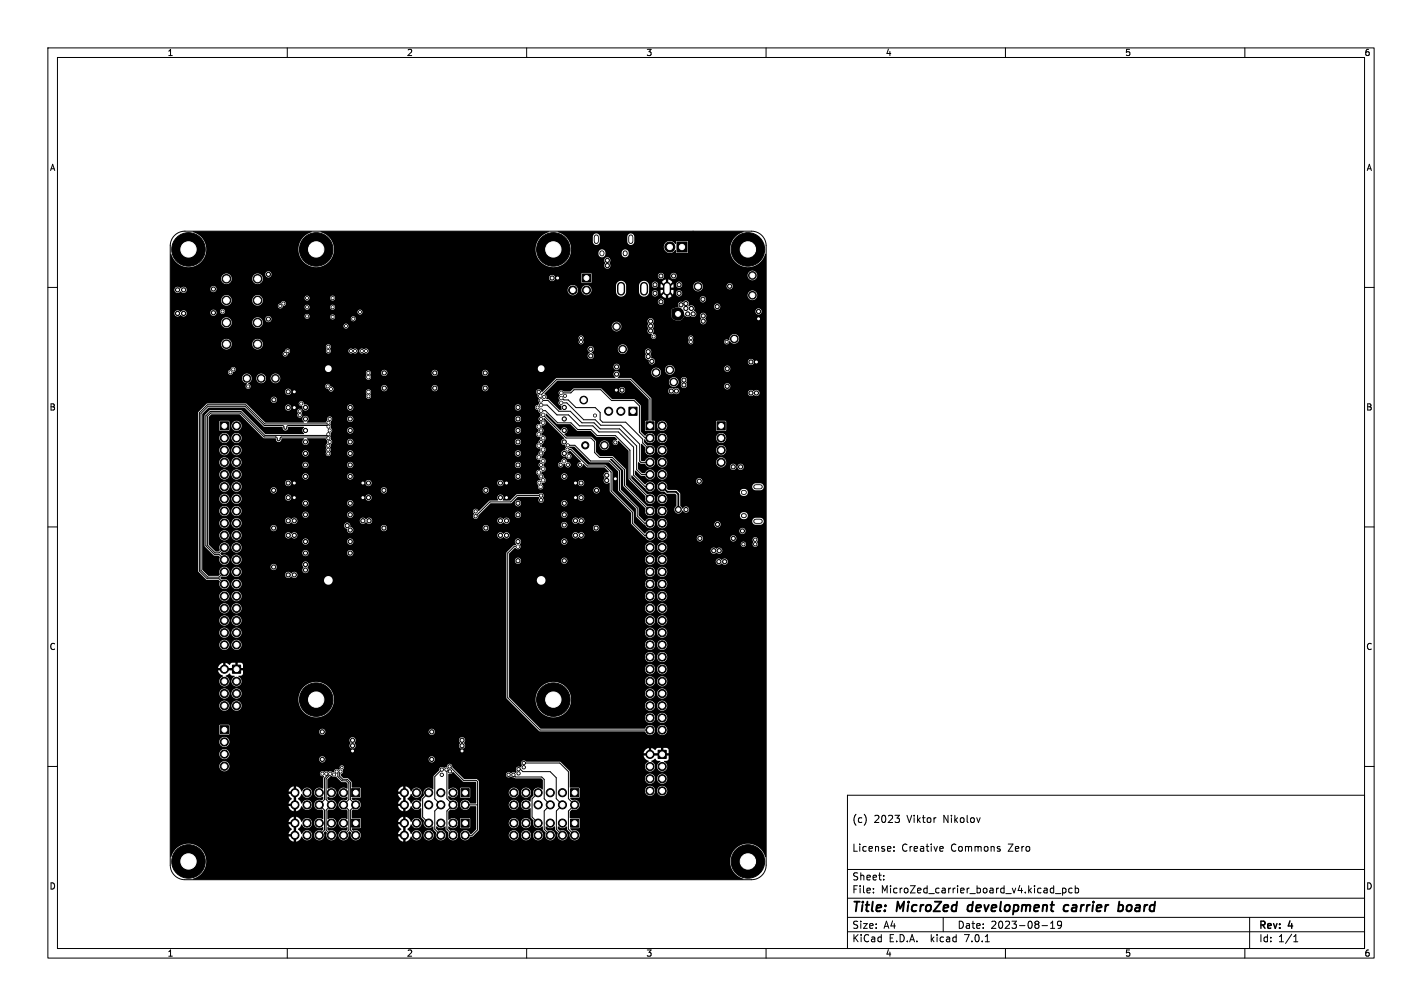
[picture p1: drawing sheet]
<svg xmlns="http://www.w3.org/2000/svg" width="297mm" height="210mm" viewBox="0 0 297 210" stroke-linecap="round" stroke-linejoin="round" font-family="sans-serif">
<defs><g id="words">
<g font-size="2.8">
<text x="178" y="190.8">Title:</text>
<text x="187.4" y="190.8">MicroZed</text>
<text x="202.8" y="190.8">development</text>
<text x="223.5" y="190.8">carrier</text>
<text x="235.5" y="190.8">board</text>
</g>
<g font-size="2.1">
<text x="178" y="171.9">(c)</text>
<text x="182.5" y="171.9">2023</text>
<text x="189.4" y="171.9">Viktor</text>
<text x="197" y="171.9">Nikolov</text>
<text x="178" y="177.9">License:</text>
<text x="188.3" y="177.9">Creative</text>
<text x="198.6" y="177.9">Commons</text>
<text x="210.6" y="177.9">Zero</text>
<text x="178" y="183.9">Sheet:</text>
<text x="178" y="186.6">File:</text>
<text x="184" y="186.6">MicroZed_carrier_board_v4.kicad_pcb</text>
<text x="178" y="196.8">KiCad</text>
<text x="178" y="194">Size:</text>
<text x="184.6" y="194">A4</text>
<text x="185.6" y="196.8">E.D.A.</text>
<text x="194.4" y="196.8">kicad</text>
<text x="200" y="194">Date:</text>
<text x="201.5" y="196.8">7.0.1</text>
<text x="206.9" y="194">2023-08-19</text>
<text x="263" y="194.2">Rev:</text>
<text x="263" y="196.8">Id:</text>
<text x="267" y="196.8">1/1</text>
<text x="269.2" y="194.2">4</text>
</g>
<g font-size="1.8">
<text x="35" y="11.8">1</text>
<text x="85" y="11.8">2</text>
<text x="135" y="11.8">3</text>
<text x="185" y="11.8">4</text>
<text x="235" y="11.8">5</text>
<text x="285" y="11.8">6</text>
<text x="10.4" y="35.8">A</text>
<text x="285.4" y="35.8">A</text>
<text x="10.3" y="85.8">B</text>
<text x="285.3" y="85.8">B</text>
<text x="10.3" y="135.8">C</text>
<text x="285.3" y="135.8">C</text>
<text x="10.3" y="185.8">D</text>
<text x="285.3" y="185.8">D</text>
<text x="35" y="199.8">1</text>
<text x="85" y="199.8">2</text>
<text x="135" y="199.8">3</text>
<text x="185" y="199.8">4</text>
<text x="235" y="199.8">5</text>
<text x="285" y="199.8">6</text>
</g>
</g></defs>
<g fill="none" stroke="#000" stroke-width=".21">
<path d="M10 10h277v190h-277zM12 12h273v186h-273zM60 10v2M110 10v2M160 10v2M210 10v2M260 10v2M10 60h2M36.5 49.1l.9-.6 1.2-.2h118.4a3 3 0 0 1 3 3v129.3a3 3 0 0 1-3 3h-118.4a3 3 0 0 1-3-3v-129.3l.3-1.4zM285 60h2M68.6 91.5l-.3-.3h-9.5a.57 .57 0 0 0-.4 .7 .3 .3 0 0 1-.3 .1 .3 .3 0 0 1-.2-.3v-.3l-.3-.2h-2.4l-5-5h-6.2l-.7 .7v26.9l1.6 1.6h.9l1.1-1.1M68.6 90.6l-.3 .3h-13l-5-5h-6.4l-.9 .9v27.1l1.8 1.8h1l1.1 1.1"/>
<path d="M68.6 89.1l-.2-.3h-8.2a.57 .57 0 0 0-.4 .7 .3 .3 0 0 1-.3 .1 .3 .3 0 0 1-.2-.3v-.3l-.3-.2h-3.8l-4-4h-7.7l-1.5 1.5v32.8l1.4 1.4h2.4l1.1-1.1M68.6 88.2l-.2 .3h-13.1l-4-4h-8l-1.7 1.7v33l1.7 1.6h2.5l1.1 1.1M112.8 82.7l3.5-3.5h15.4l4.1 4.1v5.6M113 83.6h1.5l2.2 2.3h2.4l2.4 2.4h2.6l1.2 1.2h4.1l3.6 3.6v4.9l1 1.1h1.8M113 85.7h.9l2.6 2.6h2.8l1.3 1.4h2.8l1.3 1.2h3.8l3.1 3.1v5.9l4.2 4.2M113 84.6h1.3l2 2h2.4l2.3 2.3h2.8l1.3 1.3h4.1l3.1 3.1v5.9l2.4 2.4h1.1M113.4 86.6l4.8 4.8h5.2l.8 .8v2.3l1 1h2.7l2.5 2.5v3.3l5.4 5.4M115.8 89v.1M117.2 84.1h1.2l3.5 3.5h2.4l1.2 1.2h4.2l3.9 3.9v3.6l.3 .2h1.9M117.2 82h2l.7-.6h5.6l2.2 2.2h4.7l1.2 1.1v5.5l1.2 1.2h1M117.2 83.1l.6 .4h.9l1.6 1.6h4l1 1v1.5l.6 .5h4.8l3.5 3.6v.8l1.6 1.5M118.5 93.9h.8l3.4 3.4h3.7l1.2 1.3v3.9l4.5 4.4v2.3l2.5 2.6h1.2"/>
<path d="M118.6 93h1.5l3.2 3.2h4l2.1 2.1v4l3.7 3.7v1.7l1.5 1.5h1.2M10 110h2M108.2 114.1h-.8l-1.4 1.3v30.3l6.8 6.7h23M113 103.5h-5l-1.3 1.3h-4.4l-3 3M285 110h2M10 160h2M93.9 160l2.9 2.9h2.7l.2 .3v10l-1.1 1.2h-1.4M109.4 159.3h7.5l1.8 1.8v5.6l1.3 1.3-1.3 1.3v3.8l1.3 1.3M285 160h2M68.1 161.5l.3 .3-.6 .6v4.5l-1.1 1.1 1.1 1.1v4.2l-1.1 1.1M69 161.5l-.9 1.1v4.3l1.1 1.1-1.1 1.1v4.2l1.1 1.1M70.3 161.1l.3 .2v.8l.8 .9h1l.5 .5v3.4l-1.1 1.1 1.1 1.1v4.2l-1.1 1.1"/>
<path d="M71.1 161.1l-.2 .2v.7l.7 .7h.9l.7 .6v3.6l1.1 1.1-1.1 1.1v4.2l1.1 1.1M89.5 165.5l-1.2 1.3v3.8l1.2 1.2M92.3 160.7l-1.5 1.4v4.7l1.3 1.2-1.3 1.3v3.8l1.3 1.3M93.2 160.7l.1 6.1 1.3 1.2-1.3 1.3v3.8l1.3 1.3M99.7 168h-2.5M107.2 161.7l.5 .5h5.5l.5 .5v4.1l1.2 1.2-1.2 1.3v3.8l1.2 1.3M108.3 160.6h.4l.5 .5h5.7l1.3 1.3v4.3l1.3 1.3-1.3 1.3v3.8l1.3 1.3M112.4 165.5l-1.3 1.3v3.8l1.3 1.2M177 166h108v32h-108zM186.7 177.6v.1M186.7 176.8v.1M186.9 170.2h1l-.5 .6"/>
<path d="M187.8 170.9v.7M196.5 176.7l.4 .1 .1 .3-.7 .1M196.9 177.6l-.4 .1M204.7 170.7l-.3 1M208.7 177.2l.2 .2-.2 .3M208.7 176.7l.2 .1M60 198v2M110 198v2M160 198v2M177 194.5h108M177 191.5h108M177 187.5h108"/>
<path d="M177 181.5h108M182.4 186.3v.1M182.4 185.5v.1M184.6 183.6v.1M184.6 182.8v.1M197 191.5v3M205.8 196.6h.8M210 198v2M217.6 193.2h1.2M219.4 193.8h.9M219.4 192.7l.5-.4v1.5M220.4 186.5h1.2"/>
<path d="M221.7 192.9l-.3 .3h-.4l-.1-.3 .1-.5 .4-.1 .2 .1a.99 .99 0 0 1-.3 1.4h-.3M221.9 185.4v1.5M221.9 185.5l.5-.1 .2 .3-.1 .6h-.6M223.9 185.5l-.4-.1-.3 .3 .2 .6h.5M224.6 185.5l.4-.1 .3 .3-.2 .6h-.5M224.6 184.9v1.5M260 198v2M261 191.5v6.5M270.2 196.6h.9M270.2 195.5l.4-.4v1.5"/>
</g>
<path d="M202.1 189.3v.7M223 188.9a.66 .66 0 0 0-.8 .4v.7l.3 .2h.3M233.7 189h.7l.2 .3-.1 .6a.66 .66 0 0 1-1 .2M233.8 188.2l-.3 2" fill="none" stroke="#000" stroke-width=".4"/>
<g fill="#000" stroke="#000" stroke-width=".21">
<path d="M121.6 57.2h1.7v1.7h-1.7zM141.4 50.5h2.1v2.1h-2.1zM46 88.1h1.7v1.6h-1.7zM131.4 85h1.7v1.7h-1.7zM134.9 88.1h1.7v1.6h-1.7zM149.8 88.1h1.7v1.6h-1.7zM46 151.5h1.7v1.7h-1.7zM48.6 138.9h1.7v1.6h-1.7zM137.5 156.6h1.7v1.7h-1.7zM73.4 164.6h1.7v1.7h-1.7zM73.4 171h1.7v1.7h-1.7zM96.3 164.6h1.7v1.7h-1.7z"/>
<path d="M96.3 171h1.7v1.7h-1.7zM119.2 164.6h1.7v1.7h-1.7zM119.2 171h1.7v1.7h-1.7z"/>
<circle cx="39.4" cy="52.1" r="3.5"/>
<circle cx="47.3" cy="58.2" r=".9"/>
<circle cx="53.8" cy="58.2" r=".9"/>
<circle cx="56.1" cy="57.3" r=".44"/>
<circle cx="66" cy="52.1" r="3.5"/>
<circle cx="115.3" cy="58" r=".44"/>
<circle cx="115.6" cy="52.1" r="3.5"/>
<circle cx="116.5" cy="58" r=".44"/>
<circle cx="126.8" cy="55.4" r=".44"/>
<circle cx="126.8" cy="54.4" r=".44"/>
<circle cx="136.8" cy="59.4" r=".44"/>
<circle cx="138" cy="57.6" r=".44"/>
<circle cx="139.9" cy="51.6" r="1.05"/>
<circle cx="140.7" cy="57.6" r=".44"/>
<circle cx="141.8" cy="59.4" r=".44"/>
<circle cx="145.8" cy="59.8" r=".8"/>
<circle cx="152.4" cy="59.8" r=".44"/>
<circle cx="156.2" cy="52.1" r="3.5"/>
<circle cx="157.1" cy="57.5" r=".8"/>
<circle cx="37.1" cy="65.4" r=".44"/>
<circle cx="37.1" cy="60.5" r=".44"/>
<circle cx="38.4" cy="65.4" r=".44"/>
<circle cx="38.4" cy="60.5" r=".44"/>
<circle cx="44.6" cy="60.3" r=".44"/>
<circle cx="44.6" cy="65.3" r=".44"/>
<circle cx="46.5" cy="65" r=".31"/>
<circle cx="47.3" cy="62.7" r=".9"/>
<circle cx="47.3" cy="71.8" r=".9"/>
<circle cx="47.3" cy="67.3" r=".9"/>
<circle cx="48.1" cy="77.7" r=".31"/>
<circle cx="48.7" cy="77.1" r=".31"/>
<circle cx="51.6" cy="79" r=".8"/>
<circle cx="53.8" cy="71.8" r=".9"/>
<circle cx="53.8" cy="67.3" r=".9"/>
<circle cx="53.8" cy="62.7" r=".9"/>
<circle cx="54.5" cy="79" r=".8"/>
<circle cx="56.1" cy="66.6" r=".44"/>
<circle cx="57.5" cy="79" r=".8"/>
<circle cx="58.5" cy="63.9" r=".31"/>
<circle cx="59.2" cy="63.4" r=".31"/>
<circle cx="59.6" cy="73.9" r=".31"/>
<circle cx="60.1" cy="73.3" r=".31"/>
<circle cx="64.1" cy="62.2" r=".31"/>
<circle cx="64.1" cy="66" r=".31"/>
<circle cx="64.1" cy="64.1" r=".31"/>
<circle cx="68.6" cy="72.4" r=".31"/>
<circle cx="68.6" cy="73.3" r=".31"/>
<circle cx="69.5" cy="66.2" r=".31"/>
<circle cx="69.5" cy="62.2" r=".31"/>
<circle cx="69.5" cy="64.1" r=".31"/>
<circle cx="72.3" cy="68.1" r=".31"/>
<circle cx="73.3" cy="73.3" r=".31"/>
<circle cx="73.8" cy="66.5" r=".31"/>
<circle cx="74.2" cy="73.3" r=".31"/>
<circle cx="75.2" cy="65.2" r=".31"/>
<circle cx="75.6" cy="73.3" r=".31"/>
<circle cx="76.5" cy="73.3" r=".31"/>
<circle cx="76.9" cy="77.9" r=".31"/>
<circle cx="76.9" cy="78.7" r=".34"/>
<circle cx="80.3" cy="77.9" r=".44"/>
<circle cx="90.8" cy="77.9" r=".44"/>
<circle cx="101.3" cy="77.9" r=".44"/>
<circle cx="119.6" cy="60.6" r=".87"/>
<circle cx="121.4" cy="70.6" r=".31"/>
<circle cx="121.4" cy="71.4" r=".31"/>
<circle cx="122.5" cy="60.6" r=".85"/>
<circle cx="123.4" cy="72.9" r=".44"/>
<circle cx="123.4" cy="74.3" r=".44"/>
<circle cx="128.8" cy="68.2" r=".8"/>
<circle cx="128.8" cy="78.1" r=".44"/>
<circle cx="128.8" cy="76.6" r=".44"/>
<circle cx="130" cy="72.9" r=".8"/>
<circle cx="135.4" cy="74.4" r=".44"/>
<circle cx="135.4" cy="73.4" r=".44"/>
<circle cx="135.9" cy="68.1" r=".44"/>
<circle cx="135.9" cy="67.1" r=".44"/>
<circle cx="135.9" cy="69.1" r=".44"/>
<circle cx="136.1" cy="75.4" r=".44"/>
<circle cx="136.5" cy="70.2" r=".31"/>
<circle cx="136.8" cy="61.2" r=".44"/>
<circle cx="137" cy="77.8" r=".8"/>
<circle cx="138" cy="63" r=".44"/>
<circle cx="139.9" cy="77.2" r=".8"/>
<circle cx="140.7" cy="79.8" r=".8"/>
<circle cx="141.6" cy="65.5" r=".8"/>
<circle cx="141.8" cy="61.2" r=".44"/>
<circle cx="142.2" cy="63.6" r=".44"/>
<circle cx="142.8" cy="79.3" r=".44"/>
<circle cx="143.3" cy="64.4" r=".44"/>
<circle cx="143.3" cy="63.4" r=".44"/>
<circle cx="143.6" cy="65.5" r=".44"/>
<circle cx="144.3" cy="70.6" r=".31"/>
<circle cx="144.3" cy="71.4" r=".31"/>
<circle cx="144.4" cy="64.4" r=".44"/>
<circle cx="144.8" cy="65.5" r=".44"/>
<circle cx="146.8" cy="62.5" r=".44"/>
<circle cx="146.9" cy="67.1" r=".44"/>
<circle cx="146.9" cy="65.9" r=".44"/>
<circle cx="149.8" cy="64" r=".44"/>
<circle cx="151.8" cy="71.4" r=".31"/>
<circle cx="151.9" cy="77" r=".44"/>
<circle cx="153.4" cy="70.7" r=".8"/>
<circle cx="156.8" cy="75.6" r=".44"/>
<circle cx="157.1" cy="61.6" r=".8"/>
<circle cx="158" cy="75.6" r=".44"/>
<circle cx="158.4" cy="65" r=".44"/>
<circle cx="158.4" cy="66.5" r=".44"/>
<circle cx="46.9" cy="96.5" r=".85"/>
<circle cx="46.9" cy="91.4" r=".85"/>
<circle cx="46.9" cy="94" r=".85"/>
<circle cx="46.9" cy="99.1" r=".85"/>
<circle cx="49.4" cy="88.9" r=".85"/>
<circle cx="49.4" cy="96.5" r=".85"/>
<circle cx="49.4" cy="99.1" r=".85"/>
<circle cx="49.4" cy="91.4" r=".85"/>
<circle cx="49.4" cy="94" r=".85"/>
<circle cx="51.8" cy="80.7" r=".31"/>
<circle cx="57.2" cy="83.5" r=".44"/>
<circle cx="60.2" cy="81.8" r=".44"/>
<circle cx="60.2" cy="85.1" r=".44"/>
<circle cx="61.5" cy="85.1" r=".44"/>
<circle cx="61.5" cy="81.8" r=".44"/>
<circle cx="62.6" cy="86.7" r=".31"/>
<circle cx="62.6" cy="85.8" r=".31"/>
<circle cx="62.9" cy="84.3" r=".31"/>
<circle cx="63.8" cy="92.3" r=".44"/>
<circle cx="63.8" cy="97.1" r=".44"/>
<circle cx="63.8" cy="89.9" r=".44"/>
<circle cx="63.8" cy="85.1" r=".44"/>
<circle cx="63.8" cy="87.5" r=".44"/>
<circle cx="63.8" cy="99.5" r=".44"/>
<circle cx="63.8" cy="94.7" r=".44"/>
<circle cx="68.5" cy="80.6" r=".31"/>
<circle cx="68.6" cy="94.7" r=".31"/>
<circle cx="68.6" cy="93.9" r=".31"/>
<circle cx="68.6" cy="93" r=".31"/>
<circle cx="68.6" cy="90.6" r=".31"/>
<circle cx="68.6" cy="91.5" r=".31"/>
<circle cx="68.6" cy="89.1" r=".31"/>
<circle cx="68.6" cy="88.2" r=".31"/>
<circle cx="68.9" cy="89.9" r=".31"/>
<circle cx="68.9" cy="87.5" r=".31"/>
<circle cx="68.9" cy="92.3" r=".31"/>
<circle cx="69.1" cy="81.2" r=".31"/>
<circle cx="73.2" cy="92.3" r=".44"/>
<circle cx="73.2" cy="97.1" r=".44"/>
<circle cx="73.2" cy="99.5" r=".44"/>
<circle cx="73.2" cy="85.1" r=".44"/>
<circle cx="73.2" cy="94.7" r=".44"/>
<circle cx="73.2" cy="89.9" r=".44"/>
<circle cx="73.2" cy="87.5" r=".44"/>
<circle cx="77" cy="82.7" r=".31"/>
<circle cx="77" cy="81.8" r=".34"/>
<circle cx="80.3" cy="81" r=".44"/>
<circle cx="90.8" cy="81" r=".44"/>
<circle cx="101.3" cy="81" r=".44"/>
<circle cx="108.2" cy="92.3" r=".44"/>
<circle cx="108.2" cy="97.1" r=".44"/>
<circle cx="108.2" cy="94.7" r=".44"/>
<circle cx="108.2" cy="99.5" r=".44"/>
<circle cx="108.2" cy="87.5" r=".44"/>
<circle cx="108.2" cy="89.9" r=".44"/>
<circle cx="108.2" cy="85.1" r=".44"/>
<circle cx="112.3" cy="85.1" r=".31"/>
<circle cx="112.5" cy="81.8" r=".34"/>
<circle cx="112.5" cy="90.7" r=".34"/>
<circle cx="112.5" cy="93.1" r=".34"/>
<circle cx="112.5" cy="89.1" r=".34"/>
<circle cx="112.5" cy="95.5" r=".34"/>
<circle cx="112.5" cy="98.6" r=".34"/>
<circle cx="112.8" cy="82.7" r=".34"/>
<circle cx="113" cy="87.5" r=".31"/>
<circle cx="113" cy="84.6" r=".34"/>
<circle cx="113" cy="85.7" r=".34"/>
<circle cx="113" cy="83.6" r=".34"/>
<circle cx="113" cy="92.3" r=".31"/>
<circle cx="113" cy="97.1" r=".31"/>
<circle cx="113" cy="89.9" r=".31"/>
<circle cx="113" cy="99.5" r=".31"/>
<circle cx="113" cy="94.7" r=".31"/>
<circle cx="113.4" cy="86.6" r=".34"/>
<circle cx="113.4" cy="91.5" r=".34"/>
<circle cx="113.4" cy="93.9" r=".34"/>
<circle cx="113.4" cy="88.3" r=".34"/>
<circle cx="113.4" cy="97.9" r=".34"/>
<circle cx="113.4" cy="96.2" r=".34"/>
<circle cx="113.7" cy="82.9" r=".31"/>
<circle cx="117.1" cy="97" r=".34"/>
<circle cx="117.2" cy="84.1" r=".34"/>
<circle cx="117.2" cy="82" r=".34"/>
<circle cx="117.2" cy="83.1" r=".34"/>
<circle cx="117.8" cy="96.3" r=".34"/>
<circle cx="117.9" cy="92.3" r=".44"/>
<circle cx="117.9" cy="94.7" r=".44"/>
<circle cx="117.9" cy="85.1" r=".44"/>
<circle cx="117.9" cy="87.5" r=".44"/>
<circle cx="117.9" cy="89.9" r=".44"/>
<circle cx="117.9" cy="99.5" r=".44"/>
<circle cx="118" cy="82.6" r=".31"/>
<circle cx="118.5" cy="93.9" r=".31"/>
<circle cx="118.6" cy="93" r=".31"/>
<circle cx="118.6" cy="97" r=".34"/>
<circle cx="118.8" cy="95.3" r=".34"/>
<circle cx="121.2" cy="97" r=".34"/>
<circle cx="121.9" cy="83.5" r=".8"/>
<circle cx="122.2" cy="93" r=".75"/>
<circle cx="124.3" cy="86.7" r=".31"/>
<circle cx="126.2" cy="93" r=".8"/>
<circle cx="126.7" cy="99.2" r=".44"/>
<circle cx="127.1" cy="85.9" r=".85"/>
<circle cx="128.5" cy="92.4" r=".34"/>
<circle cx="128.5" cy="99.9" r=".44"/>
<circle cx="128.7" cy="81.4" r=".44"/>
<circle cx="129.7" cy="85.9" r=".85"/>
<circle cx="129.9" cy="81.4" r=".44"/>
<circle cx="135.8" cy="94" r=".85"/>
<circle cx="135.8" cy="96.5" r=".85"/>
<circle cx="135.8" cy="99.1" r=".85"/>
<circle cx="135.8" cy="91.4" r=".85"/>
<circle cx="138.3" cy="88.9" r=".85"/>
<circle cx="138.3" cy="96.5" r=".85"/>
<circle cx="138.3" cy="99.1" r=".85"/>
<circle cx="138.3" cy="94" r=".85"/>
<circle cx="138.3" cy="91.4" r=".85"/>
<circle cx="140.2" cy="81.6" r=".44"/>
<circle cx="141.3" cy="81.6" r=".44"/>
<circle cx="142.8" cy="80.4" r=".44"/>
<circle cx="150.6" cy="94" r=".85"/>
<circle cx="150.6" cy="96.5" r=".85"/>
<circle cx="150.6" cy="91.4" r=".85"/>
<circle cx="151.9" cy="80.6" r=".44"/>
<circle cx="153.1" cy="97.5" r=".44"/>
<circle cx="154.7" cy="97.5" r=".44"/>
<circle cx="156.8" cy="82" r=".44"/>
<circle cx="158" cy="82" r=".44"/>
<circle cx="46.9" cy="116.8" r=".85"/>
<circle cx="46.9" cy="119.4" r=".85"/>
<circle cx="46.9" cy="101.6" r=".85"/>
<circle cx="46.9" cy="104.1" r=".85"/>
<circle cx="46.9" cy="114.3" r=".85"/>
<circle cx="46.9" cy="109.2" r=".85"/>
<circle cx="46.9" cy="111.8" r=".85"/>
<circle cx="46.9" cy="106.7" r=".85"/>
<circle cx="49.4" cy="104.1" r=".85"/>
<circle cx="49.4" cy="101.6" r=".85"/>
<circle cx="49.4" cy="109.2" r=".85"/>
<circle cx="49.4" cy="111.8" r=".85"/>
<circle cx="49.4" cy="114.3" r=".85"/>
<circle cx="49.4" cy="116.8" r=".85"/>
<circle cx="49.4" cy="119.4" r=".85"/>
<circle cx="49.4" cy="106.7" r=".85"/>
<circle cx="57.2" cy="110.2" r=".44"/>
<circle cx="57.2" cy="118.4" r=".44"/>
<circle cx="57.2" cy="102.4" r=".44"/>
<circle cx="60.2" cy="103.9" r=".44"/>
<circle cx="60.2" cy="100.8" r=".44"/>
<circle cx="60.2" cy="108.7" r=".44"/>
<circle cx="60.2" cy="111.8" r=".44"/>
<circle cx="61.5" cy="100.8" r=".44"/>
<circle cx="61.5" cy="103.9" r=".44"/>
<circle cx="61.5" cy="108.7" r=".44"/>
<circle cx="61.5" cy="111.8" r=".44"/>
<circle cx="63.8" cy="117.9" r=".44"/>
<circle cx="63.8" cy="119" r=".44"/>
<circle cx="63.8" cy="115.5" r=".44"/>
<circle cx="63.8" cy="105.1" r=".44"/>
<circle cx="63.8" cy="113.1" r=".44"/>
<circle cx="63.8" cy="107.5" r=".44"/>
<circle cx="72.5" cy="109.7" r=".44"/>
<circle cx="73.2" cy="113.1" r=".44"/>
<circle cx="73.2" cy="105.1" r=".44"/>
<circle cx="73.2" cy="115.5" r=".44"/>
<circle cx="73.2" cy="110.7" r=".44"/>
<circle cx="73.2" cy="107.5" r=".44"/>
<circle cx="75.8" cy="100.8" r=".44"/>
<circle cx="75.8" cy="108.7" r=".44"/>
<circle cx="75.8" cy="103.9" r=".44"/>
<circle cx="77" cy="103.9" r=".44"/>
<circle cx="77" cy="100.8" r=".44"/>
<circle cx="77.1" cy="108.7" r=".44"/>
<circle cx="80.2" cy="102.4" r=".44"/>
<circle cx="80.2" cy="110.2" r=".44"/>
<circle cx="99.3" cy="106.8" r=".34"/>
<circle cx="99.3" cy="107.8" r=".34"/>
<circle cx="101.5" cy="110.2" r=".44"/>
<circle cx="101.5" cy="102.4" r=".44"/>
<circle cx="104.5" cy="111.8" r=".44"/>
<circle cx="104.5" cy="108.7" r=".44"/>
<circle cx="104.5" cy="103.9" r=".44"/>
<circle cx="104.5" cy="100.8" r=".44"/>
<circle cx="105.8" cy="111.8" r=".44"/>
<circle cx="105.8" cy="108.7" r=".44"/>
<circle cx="105.8" cy="100.8" r=".44"/>
<circle cx="105.8" cy="103.9" r=".44"/>
<circle cx="108.2" cy="114.1" r=".34"/>
<circle cx="108.2" cy="113.1" r=".44"/>
<circle cx="108.2" cy="117.1" r=".44"/>
<circle cx="108.2" cy="105.1" r=".44"/>
<circle cx="108.2" cy="107.5" r=".44"/>
<circle cx="112.6" cy="100.8" r=".31"/>
<circle cx="112.9" cy="101.6" r=".34"/>
<circle cx="113" cy="104.4" r=".34"/>
<circle cx="113" cy="103.5" r=".34"/>
<circle cx="113.4" cy="100.3" r=".34"/>
<circle cx="117.9" cy="109.6" r=".44"/>
<circle cx="117.9" cy="117.1" r=".44"/>
<circle cx="117.9" cy="113.1" r=".44"/>
<circle cx="117.9" cy="105.1" r=".44"/>
<circle cx="117.9" cy="107.5" r=".44"/>
<circle cx="120.2" cy="108.7" r=".44"/>
<circle cx="120.2" cy="111.7" r=".44"/>
<circle cx="120.2" cy="103.9" r=".44"/>
<circle cx="120.2" cy="100.8" r=".44"/>
<circle cx="121.4" cy="100.8" r=".44"/>
<circle cx="121.4" cy="103.9" r=".44"/>
<circle cx="121.4" cy="108.7" r=".44"/>
<circle cx="121.4" cy="111.8" r=".44"/>
<circle cx="124.5" cy="110.2" r=".44"/>
<circle cx="124.6" cy="102.4" r=".44"/>
<circle cx="126.7" cy="100.3" r=".44"/>
<circle cx="135.8" cy="116.8" r=".85"/>
<circle cx="135.8" cy="111.8" r=".85"/>
<circle cx="135.8" cy="101.6" r=".85"/>
<circle cx="135.8" cy="106.7" r=".85"/>
<circle cx="135.8" cy="119.4" r=".85"/>
<circle cx="135.8" cy="104.1" r=".85"/>
<circle cx="135.8" cy="114.3" r=".85"/>
<circle cx="135.8" cy="109.2" r=".85"/>
<circle cx="138.3" cy="106.7" r=".85"/>
<circle cx="138.3" cy="116.8" r=".85"/>
<circle cx="138.3" cy="101.6" r=".85"/>
<circle cx="138.3" cy="109.2" r=".85"/>
<circle cx="138.3" cy="119.4" r=".85"/>
<circle cx="138.3" cy="104.1" r=".85"/>
<circle cx="138.3" cy="114.3" r=".85"/>
<circle cx="138.3" cy="111.8" r=".85"/>
<circle cx="141.7" cy="106.4" r=".63"/>
<circle cx="143.3" cy="106.4" r=".44"/>
<circle cx="146.1" cy="100.5" r=".44"/>
<circle cx="146.2" cy="112.4" r=".44"/>
<circle cx="149.1" cy="115" r=".44"/>
<circle cx="149.9" cy="109.5" r=".44"/>
<circle cx="150.1" cy="117.2" r=".44"/>
<circle cx="150.2" cy="115" r=".44"/>
<circle cx="151.4" cy="117.2" r=".44"/>
<circle cx="153.2" cy="112.4" r=".44"/>
<circle cx="155.1" cy="110.8" r=".44"/>
<circle cx="155.3" cy="113.6" r=".34"/>
<circle cx="157.7" cy="113.6" r=".34"/>
<circle cx="157.7" cy="112.7" r=".34"/>
<circle cx="46.9" cy="139.7" r=".85"/>
<circle cx="46.9" cy="129.5" r=".85"/>
<circle cx="46.9" cy="132.1" r=".85"/>
<circle cx="46.9" cy="134.6" r=".85"/>
<circle cx="46.9" cy="127" r=".85"/>
<circle cx="46.9" cy="121.9" r=".85"/>
<circle cx="46.9" cy="124.5" r=".85"/>
<circle cx="49.4" cy="134.6" r=".85"/>
<circle cx="49.4" cy="132.1" r=".85"/>
<circle cx="49.4" cy="129.5" r=".85"/>
<circle cx="49.4" cy="127" r=".85"/>
<circle cx="49.4" cy="121.9" r=".85"/>
<circle cx="49.4" cy="124.5" r=".85"/>
<circle cx="60.2" cy="120" r=".44"/>
<circle cx="61.5" cy="120" r=".44"/>
<circle cx="135.8" cy="129.5" r=".85"/>
<circle cx="135.8" cy="137.2" r=".85"/>
<circle cx="135.8" cy="132.1" r=".85"/>
<circle cx="135.8" cy="139.7" r=".85"/>
<circle cx="135.8" cy="134.6" r=".85"/>
<circle cx="135.8" cy="127" r=".85"/>
<circle cx="135.8" cy="124.5" r=".85"/>
<circle cx="135.8" cy="121.9" r=".85"/>
<circle cx="138.3" cy="132.1" r=".85"/>
<circle cx="138.3" cy="134.6" r=".85"/>
<circle cx="138.3" cy="137.2" r=".85"/>
<circle cx="138.3" cy="139.7" r=".85"/>
<circle cx="138.3" cy="129.5" r=".85"/>
<circle cx="138.3" cy="127" r=".85"/>
<circle cx="138.3" cy="121.9" r=".85"/>
<circle cx="138.3" cy="124.5" r=".85"/>
<circle cx="46.9" cy="142.2" r=".85"/>
<circle cx="46.9" cy="144.8" r=".85"/>
<circle cx="46.9" cy="147.3" r=".85"/>
<circle cx="46.9" cy="154.9" r=".85"/>
<circle cx="46.9" cy="157.4" r=".85"/>
<circle cx="46.9" cy="160" r=".85"/>
<circle cx="49.4" cy="142.2" r=".85"/>
<circle cx="49.4" cy="144.8" r=".85"/>
<circle cx="49.4" cy="147.3" r=".85"/>
<circle cx="66" cy="146" r="3.5"/>
<circle cx="67.3" cy="152.8" r=".44"/>
<circle cx="67.3" cy="158.5" r=".44"/>
<circle cx="73.6" cy="155.7" r=".44"/>
<circle cx="73.6" cy="154.5" r=".44"/>
<circle cx="73.6" cy="156.8" r=".44"/>
<circle cx="90.2" cy="152.8" r=".44"/>
<circle cx="90.2" cy="158.5" r=".44"/>
<circle cx="93.9" cy="160" r=".34"/>
<circle cx="96.5" cy="155.7" r=".44"/>
<circle cx="96.5" cy="156.8" r=".44"/>
<circle cx="96.5" cy="154.5" r=".44"/>
<circle cx="109.4" cy="159.3" r=".34"/>
<circle cx="115.6" cy="146" r="3.5"/>
<circle cx="135.8" cy="152.4" r=".85"/>
<circle cx="135.8" cy="147.3" r=".85"/>
<circle cx="135.8" cy="157.5" r=".85"/>
<circle cx="135.8" cy="142.2" r=".85"/>
<circle cx="135.8" cy="149.9" r=".85"/>
<circle cx="135.8" cy="144.8" r=".85"/>
<circle cx="138.3" cy="142.2" r=".85"/>
<circle cx="138.3" cy="149.9" r=".85"/>
<circle cx="138.3" cy="152.4" r=".85"/>
<circle cx="138.3" cy="144.8" r=".85"/>
<circle cx="138.3" cy="147.3" r=".85"/>
<circle cx="39.4" cy="179.8" r="3.5"/>
<circle cx="61.6" cy="165.5" r=".85"/>
<circle cx="61.6" cy="168" r=".85"/>
<circle cx="61.6" cy="171.8" r=".85"/>
<circle cx="61.6" cy="174.4" r=".85"/>
<circle cx="64.1" cy="165.5" r=".85"/>
<circle cx="64.1" cy="168" r=".85"/>
<circle cx="64.1" cy="174.4" r=".85"/>
<circle cx="64.1" cy="171.8" r=".85"/>
<circle cx="66.7" cy="165.5" r=".85"/>
<circle cx="66.7" cy="168" r=".85"/>
<circle cx="66.7" cy="174.4" r=".85"/>
<circle cx="66.7" cy="171.8" r=".85"/>
<circle cx="67.3" cy="161.5" r=".31"/>
<circle cx="68.1" cy="161.5" r=".31"/>
<circle cx="69" cy="161.5" r=".31"/>
<circle cx="69.2" cy="165.5" r=".85"/>
<circle cx="69.2" cy="168" r=".85"/>
<circle cx="69.2" cy="174.4" r=".85"/>
<circle cx="69.2" cy="171.8" r=".85"/>
<circle cx="69.8" cy="161.7" r=".31"/>
<circle cx="70.3" cy="161.1" r=".31"/>
<circle cx="71.1" cy="161.1" r=".31"/>
<circle cx="71.4" cy="160.2" r=".25"/>
<circle cx="71.8" cy="165.5" r=".85"/>
<circle cx="71.8" cy="168" r=".85"/>
<circle cx="71.8" cy="171.8" r=".85"/>
<circle cx="71.8" cy="174.4" r=".85"/>
<circle cx="74.3" cy="168" r=".85"/>
<circle cx="74.3" cy="174.4" r=".85"/>
<circle cx="84.5" cy="165.5" r=".85"/>
<circle cx="84.5" cy="168" r=".85"/>
<circle cx="84.5" cy="171.8" r=".85"/>
<circle cx="84.5" cy="174.4" r=".85"/>
<circle cx="87" cy="165.5" r=".85"/>
<circle cx="87" cy="168" r=".85"/>
<circle cx="87" cy="174.4" r=".85"/>
<circle cx="87" cy="171.8" r=".85"/>
<circle cx="89.5" cy="165.5" r=".85"/>
<circle cx="89.5" cy="168" r=".85"/>
<circle cx="89.5" cy="174.4" r=".85"/>
<circle cx="89.5" cy="171.8" r=".85"/>
<circle cx="92.1" cy="165.5" r=".85"/>
<circle cx="92.1" cy="168" r=".85"/>
<circle cx="92.1" cy="174.4" r=".85"/>
<circle cx="92.1" cy="171.8" r=".85"/>
<circle cx="92.3" cy="160.7" r=".34"/>
<circle cx="92.3" cy="161.7" r=".34"/>
<circle cx="93.2" cy="160.7" r=".34"/>
<circle cx="94" cy="161" r=".34"/>
<circle cx="94.6" cy="165.5" r=".85"/>
<circle cx="94.6" cy="168" r=".85"/>
<circle cx="94.6" cy="174.4" r=".85"/>
<circle cx="94.6" cy="171.8" r=".85"/>
<circle cx="97.2" cy="168" r=".85"/>
<circle cx="97.2" cy="174.4" r=".85"/>
<circle cx="106.2" cy="161.7" r=".34"/>
<circle cx="107.2" cy="161.7" r=".34"/>
<circle cx="107.3" cy="165.5" r=".85"/>
<circle cx="107.3" cy="168" r=".85"/>
<circle cx="107.3" cy="171.8" r=".85"/>
<circle cx="107.3" cy="174.4" r=".85"/>
<circle cx="108.3" cy="161.4" r=".34"/>
<circle cx="108.3" cy="160.6" r=".34"/>
<circle cx="109.4" cy="160.2" r=".34"/>
<circle cx="109.9" cy="165.5" r=".85"/>
<circle cx="109.9" cy="168" r=".85"/>
<circle cx="109.9" cy="171.8" r=".85"/>
<circle cx="109.9" cy="174.4" r=".85"/>
<circle cx="112.4" cy="165.5" r=".85"/>
<circle cx="112.4" cy="168" r=".85"/>
<circle cx="112.4" cy="174.4" r=".85"/>
<circle cx="112.4" cy="171.8" r=".85"/>
<circle cx="114.9" cy="165.5" r=".85"/>
<circle cx="114.9" cy="168" r=".85"/>
<circle cx="114.9" cy="174.4" r=".85"/>
<circle cx="114.9" cy="171.8" r=".85"/>
<circle cx="117.5" cy="165.5" r=".85"/>
<circle cx="117.5" cy="168" r=".85"/>
<circle cx="117.5" cy="174.4" r=".85"/>
<circle cx="117.5" cy="171.8" r=".85"/>
<circle cx="120" cy="168" r=".85"/>
<circle cx="120" cy="174.4" r=".85"/>
<circle cx="135.8" cy="165.1" r=".85"/>
<circle cx="135.8" cy="162.6" r=".85"/>
<circle cx="135.8" cy="160" r=".85"/>
<circle cx="138.3" cy="160" r=".85"/>
<circle cx="138.3" cy="162.6" r=".85"/>
<circle cx="138.3" cy="165.1" r=".85"/>
<circle cx="156.2" cy="179.8" r="3.5"/>
</g>
<path d="M124.5 49.5v.9M125.7 52.8v.2M130.6 52.8v.2M131.7 49.5v.9M155.3 107.6h.2M155.3 102.8h.2M157.8 108.8h1M157.8 101.6h1" fill="none" stroke="#000" stroke-width="1.1"/>
<path d="M129.7 59.7v1.2M134.5 59.7v1.2M139.3 59.7v1.2" fill="none" stroke="#000" stroke-width="1.7"/>
<path d="M137.7 58.6l1.6 1.6M139.6 59.5v.5M140.9 58.7l-1.6 1.6M137.8 61.8l1.5-1.5 1.6 2M138.3 101.6l1.1 1.1h1.8l.5 .5v3.2" fill="none" stroke="#000" stroke-width=".38"/>
<path d="M35.6 53h.1a3.7 3.7 0 0 0 6.3 1.7 3.7 3.7 0 0 0-1.7-6.3l.1-.1h24.6l.1 .1a3.8 3.8 0 0 0-1.8 6.1 3.7 3.7 0 0 0 5.9-.6 3.7 3.7 0 0 0-2.3-5.5l.2-.1h47.4l.2 .1a3.8 3.8 0 0 0-1.9 6.1 3.7 3.7 0 0 0 4.3 .9h9.1v.2a.67 .67 0 0 0 1 .3 .67 .67 0 0 0 .1-1 .67 .67 0 0 0 0-1 .67 .67 0 0 0-1 .1 .67 .67 0 0 0 .1 .9l-.2 .5h-9.1a3.7 3.7 0 0 0 2-2.4l5.9 .1a.73 .73 0 0 0 .8 .6 .73 .73 0 0 0 .7-.7l3.4 .1a.74 .74 0 0 0 1.1 .4 .74 .74 0 0 0 0-1.2 .74 .74 0 0 0-1.2 .4v.3h-3.3a.76 .76 0 0 0-.8-.9 .76 .76 0 0 0-.7 .9h-5.9l.1-1.4h19.4l.1 .2a1.31 1.31 0 0 0 1 1 1.31 1.31 0 0 0 1.4-.6l.3 .6h2.1l.2-.2v-2.1l-.1-.2h-2.3l-.2 .7a1.31 1.31 0 0 0-1.5-.6 1.31 1.31 0 0 0-1 1.2h-19.4l-.3-1.1h4.9a.73 .73 0 0 0 .8 .6 .73 .73 0 0 0 .7-.6h5.7a.73 .73 0 0 0 .8 .6 .73 .73 0 0 0 .7-.6v-1.2a.73 .73 0 0 0-.8-.6 .73 .73 0 0 0-.7 .7v1.1h-5.7v-1.2a.73 .73 0 0 0-.8-.6 .73 .73 0 0 0-.7 .7v1.1h-4.9a4.4 4.4 0 0 0-2.4-2.1l.1-.1h38.6l.1 .1a3.8 3.8 0 0 0-1.8 6.1 3.8 3.8 0 0 0 6.4-1.5l.1 .1v125.7l-.1 .1a3.8 3.8 0 0 0-6.2-1.8 3.8 3.8 0 0 0 1.6 6.4l-.1 .1h-114.8l-.1-.1a3.8 3.8 0 0 0 2.7-3.1 3.8 3.8 0 0 0-1.8-3.8 3.9 3.9 0 0 0-5.5 2.3l-.1-.1v-4.2h24.7l.4 .8 .6 .3v-1.1h-25.7v-2.5h24.7l.1 .4 .6 .6-.6 .6-.1 .4h1v-2h-25.7v-.5h25.7v-1.1h.5v5.2l.7-.3 .5-.8a1.19 1.19 0 0 0 1 .8 1.19 1.19 0 0 0 1.1-.6l.1-.4h.4v.2a1.09 1.09 0 0 0 1.5 .7 1.09 1.09 0 0 0 .5-1.5l.4-.3 .3 .3a1.08 1.08 0 0 0 .7 1.6 1.08 1.08 0 0 0 1.3-1.2 1.08 1.08 0 0 0-1.6-.8l-.3-.3 .1-.5a1.08 1.08 0 0 0 1.5-.1 1.08 1.08 0 0 0-.1-1.5 1.08 1.08 0 0 0-1.5 0v-1.8a.51 .51 0 0 1 .8-.1 1.08 1.08 0 0 0 1-1.4 1.08 1.08 0 0 0-1.6-.6l-.2-.3v-.5a1.1 1.1 0 0 0 1.6-.1 1.1 1.1 0 0 0 0-1.5 1.1 1.1 0 0 0-1.6 0v-2l.6-.7h.3a.74 .74 0 0 0 1 .1l1 1.1 1 .1 .3 .3v1l-.1 .1a1.08 1.08 0 0 0-1.5 .1 1.08 1.08 0 0 0 0 1.5 1.08 1.08 0 0 0 1.5 0l.1 .5-.2 .3a1.11 1.11 0 0 0-1.7 .9 1.11 1.11 0 0 0 1.7 1l.2 .3-.1 1.7a1.1 1.1 0 0 0-1.5 .1 1.1 1.1 0 0 0 0 1.5 1.1 1.1 0 0 0 1.5 0l.1 .6-.2 .2a1.1 1.1 0 0 0-1.7 .7 1.1 1.1 0 0 0 1.3 1.3 1.1 1.1 0 0 0 .7-1.6l.4-.3 .3 .3a1.07 1.07 0 0 0 .5 1.5 1.07 1.07 0 0 0 1.4-.7h7.8l.3 .6 .8 .5v-1.1h-8.9a1.14 1.14 0 0 0-1.6-1.2l-.2-.2v-.3l1.8-.1v-.7h7.8l.2 .4 .5 .6-.5 .6-.2 .4h1.1v-2h-8.9v-.5h8.9v-1.1h.5v5.2l.6-.3 .5-.8a1.18 1.18 0 0 0 1.1 .8 1.18 1.18 0 0 0 1.1-.6l.1-.4h.4v.2a1.06 1.06 0 0 0 1.7 .6 1.06 1.06 0 0 0-.2-1.8 1.06 1.06 0 0 0-1.5 1h-.4l-.1-.2a1.09 1.09 0 0 0-1-.9 1.09 1.09 0 0 0-1.1 .8l-.8-1 .8-1a1.07 1.07 0 0 0 1.5 .8 1.07 1.07 0 0 0 .4-1.7 1.07 1.07 0 0 0-1.7 0l-.1 .3h-.2a1.36 1.36 0 0 0-1.4-1 1.36 1.36 0 0 0-1.3 1.1h-7.8l-.1-.8-1.7-.1v-1.5a.52 .52 0 0 1 .8-.1l.6-.2 .4-.6h7.8a1.39 1.39 0 0 0 1.4 1.1 1.39 1.39 0 0 0 1.3-1.1 1.28 1.28 0 0 0 2.1 .4l.1 2 .6 .6a1.14 1.14 0 0 0 .4 1.4 1.14 1.14 0 0 0 1.5-.2v.7l.6 .6a1.07 1.07 0 0 0 .4 1.5 1.07 1.07 0 0 0 1.5-.5 1.07 1.07 0 0 0-.7-1.5l-.8 .1-.4-.4 .1-.5a1.28 1.28 0 0 0 1.8 0l.1 .7 .5 .6a1.07 1.07 0 0 0 .4 1.5 1.07 1.07 0 0 0 1.5-.5 1.07 1.07 0 0 0-.7-1.5l-.8 .1-.4-.4v-.4l.2-.1a1.05 1.05 0 0 0 1.4 .2h.9l.2 .2h1.8l.1-.2v-1.8l-.2-.1h-1.8l-.1 .2v1.7h-.9a1.08 1.08 0 0 0 .2-1.6 1.08 1.08 0 0 0-1.7 .1l-.1-1.7 .5-.5a1.09 1.09 0 0 0 1.6-1 1.09 1.09 0 0 0-1.7-1l-.4-.4v-.4h.3a1.05 1.05 0 0 0 1.3 .2h.9l.2 .1h1.8l.1-.1v-1.8l-.2-.2h-1.8l-.1 .2v1.8h-.9a1.08 1.08 0 0 0 .2-1.7 1.08 1.08 0 0 0-1.7 .1l-.1-.1v-3l.2-.2a.64 .64 0 0 0 .8-.4l2.1 2.1 2.8 .1v4.4h-1.3a1.07 1.07 0 0 0-1.6-.6 1.07 1.07 0 0 0 0 1.8 1.07 1.07 0 0 0 1.6-.6h1.1l.2 .1v4.7l-1 1h-.2a1.06 1.06 0 0 0-1.5-.8 1.06 1.06 0 0 0-.5 1.5 1.06 1.06 0 0 0 1.6 .3l.3-.4 .5-.1 .3-.2h7.3a1.06 1.06 0 0 0 1 1 1.06 1.06 0 0 0 1.1-1h.4v.2a1.06 1.06 0 0 0 1.2 .8 1.06 1.06 0 0 0 .9-1h.4l.1 .2a1.06 1.06 0 0 0 1.6 .6 1.06 1.06 0 0 0-.1-1.8 1.06 1.06 0 0 0-1.6 1h-.4v-.2a1.06 1.06 0 0 0-1.1-.9 1.06 1.06 0 0 0-1 1.1h-.4v-.2a1.06 1.06 0 0 0-1.2-.9 1.06 1.06 0 0 0-.9 1.1h-7.3l1-1.1v-1.5h6.3v.2a1.06 1.06 0 0 0 1.1 .9 1.06 1.06 0 0 0 1-1.1h.4v.2a1.06 1.06 0 0 0 1.7 .7 1.06 1.06 0 0 0-.2-1.8 1.06 1.06 0 0 0-1.5 .9h-.4v-.2a1.06 1.06 0 0 0-1.2-.8 1.06 1.06 0 0 0-.9 1h-6.3v-3.8h6.3a1.06 1.06 0 0 0 1.5 1 1.06 1.06 0 0 0 .2-1.8 1.06 1.06 0 0 0-1.7 .6v.2h-6.3v-2.5h6.3a1.06 1.06 0 0 0 1 1 1.06 1.06 0 0 0 1.1-1h.4v.2a1.06 1.06 0 0 0 1.7 .6 1.06 1.06 0 0 0-.2-1.8 1.06 1.06 0 0 0-1.5 1h-.4v-.2a1.06 1.06 0 0 0-1.2-.9 1.06 1.06 0 0 0-.9 1.1h-6.3v-2.3l-.3-.5-2.8-.1-.9-.9h9.7v.2a.63 .63 0 0 0 1.1 .2l.9 .4h5.3l.4 .4v1.8l-.1 .1a1.13 1.13 0 0 0-1.5-.2 1.13 1.13 0 0 0-.4 1.5l-.5 .5-.2 .8a1.08 1.08 0 0 0-1.6-.2 1.08 1.08 0 0 0 0 1.6 1.08 1.08 0 0 0 1.6-.1l.2 2 .5 .5a1.16 1.16 0 0 0 .4 1.5 1.16 1.16 0 0 0 1.5-.2l.1 .7 .6 .6a1.07 1.07 0 0 0 .4 1.5 1.07 1.07 0 0 0 1.4-.5 1.07 1.07 0 0 0-.7-1.5l-.8 .1-.4-.4 .2-.5a1.28 1.28 0 0 0 1.8 0v.7l.6 .6a1.07 1.07 0 0 0 .4 1.5 1.07 1.07 0 0 0 1.5-.5 1.07 1.07 0 0 0-.7-1.5l-.8 .1-.4-.4 .1-.5a1.29 1.29 0 0 0 1.8 0l.1 .7 .5 .6a1.07 1.07 0 0 0 .4 1.5 1.07 1.07 0 0 0 1.5-.5 1.07 1.07 0 0 0-.7-1.5l-.7 .1-.4-.4 1.9-.2 .1-1.9-.2-.1h-1.9v-1.4a.64 .64 0 0 1 1-.3 1.08 1.08 0 0 0 1-1.4 1.08 1.08 0 0 0-1.6-.7l-.3-.3 .1-.2h1.8l.1-1.4h13.6a1.06 1.06 0 0 0 1.1 1.1 1.06 1.06 0 0 0 1-1.1h.4l.1 .2a1.06 1.06 0 0 0 1.6 .6 1.06 1.06 0 0 0-.1-1.7 1.06 1.06 0 0 0-1.6 .9h-.4v-.2a1.06 1.06 0 0 0-1.1-.9 1.06 1.06 0 0 0-1 1.1h-13.6l-.2-.7h-1.9v-1.8h15.7v.2a1.06 1.06 0 0 0 1.2 .8 1.06 1.06 0 0 0 .9-1h.4l.1 .2a1.06 1.06 0 0 0 1.6 .6 1.06 1.06 0 0 0-.1-1.8 1.06 1.06 0 0 0-1.6 1h-.4v-.2a1.06 1.06 0 0 0-1.1-.9 1.06 1.06 0 0 0-1 1.1h-15.7v-1.6l-2-2h-7.1a.6 .6 0 0 0-.9-.1 .6 .6 0 0 0 0 .9l-.3 .4a.61 .61 0 0 0-.8 0 .61 .61 0 0 0 0 .9l-.2 .3-.5-.2-.4 .2h-.2a.55 .55 0 0 0-.6-.2 .55 .55 0 0 0-.3 .5h-9.7l-1.5-1.5a.6 .6 0 0 0-.6-.8 .6 .6 0 0 0-.6 .7h-.2a.55 .55 0 0 1-.8 0 .62 .62 0 0 0-.6 .7l-1.2 1.2v2.7l-.1 .1a1.13 1.13 0 0 0-1.5-.2 1.13 1.13 0 0 0-.3 1.5l-.6 .5-.1 .8a1.16 1.16 0 0 0-2 .4l-.8-1 .8-1.1a1.07 1.07 0 0 0 1.5 .8 1.07 1.07 0 0 0 .4-1.6 1.07 1.07 0 0 0-1.7 0l-.1 .3h-.2a1.4 1.4 0 0 0-1.1-1v5.2h-.5v-1.1l-8.9-.1a1.14 1.14 0 0 0-1.6-1.1l-.2-.3v-.3h1.8v-.8h7.8l.2 .5 .5 .6-.5 .5-.2 .5h1.1v-2.1h-8.9v-.5h8.9v-1l-.8 .4-.3 .6h-7.8l-.1-.8h-1.7l-.1-1.2-.8-.8h-1l-.4-.5v-.3a.72 .72 0 0 0 .4-1 .49 .49 0 0 0 .1-.7 .49 .49 0 0 0-.7 0 .49 .49 0 0 0 0 .7l-.3 .1a.55 .55 0 0 0-.6-.1 .55 .55 0 0 0-.3 .5l-.4 .1a.67 .67 0 0 0-.9-.1l-.4-.1-.4 .2a.55 .55 0 0 0-.7-.1 .55 .55 0 0 0-.1 .8 .55 .55 0 0 0 .8 .1l-.2 .4-.1 2.3a1.1 1.1 0 0 0-1.5 0 1.1 1.1 0 0 0 0 1.5 1.1 1.1 0 0 0 1.5 .1l.1 .5-.2 .3a1.11 1.11 0 0 0-1.7 .9 1.11 1.11 0 0 0 1.7 1l.2 .3-.1 1.7a1.1 1.1 0 0 0-1.5 .1 1.1 1.1 0 0 0 0 1.5 1.1 1.1 0 0 0 1.5 0l.1 .6-.4 .2a1.06 1.06 0 0 0-1.5 1h-.4v-.2a1.09 1.09 0 0 0-1.1-.9 1.09 1.09 0 0 0-1 .8l-.9-1 .9-1a1.08 1.08 0 0 0 1.6 .6 1.08 1.08 0 0 0 0-1.8 1.08 1.08 0 0 0-1.6 .7l-.2-.1a1.36 1.36 0 0 0-1.3-1 1.36 1.36 0 0 0-1.3 1.1h-24.7v-3.3h24.7l.4 .8 .6 .3v-1.1h-25.7v-2.6h24.7l.1 .5 .6 .6-.6 .5-.1 .5h1v-2.1h-25.7v-.5h25.7v-1h.5v5.2l.7-.3 .5-.8a1.19 1.19 0 0 0 1 .7 1.19 1.19 0 0 0 1.1-.6 1.08 1.08 0 0 0-.7-1.4 1.08 1.08 0 0 0-1.3 .8l-.9-1 .9-1.1a1.08 1.08 0 0 0 1.6 .7 1.08 1.08 0 0 0 0-1.8 1.08 1.08 0 0 0-1.6 .6h-.2a1.36 1.36 0 0 0-1.3-1.1 1.36 1.36 0 0 0-1.3 1.1h-24.7v-5.2h10.2v.2a1.06 1.06 0 0 0 1.7 .6 1.06 1.06 0 0 0-.2-1.8 1.06 1.06 0 0 0-1.5 1h-10.2v-1.5h31.1v.2a.65 .65 0 0 0 .7 .5 .65 .65 0 0 0 .6-.7h21.5v.2a.65 .65 0 0 0 1.1 .3 .65 .65 0 0 0-.2-1.1 .65 .65 0 0 0-.9 .6h-21.5l-.1-.1a.65 .65 0 0 0-.7-.5 .65 .65 0 0 0-.5 .6h-31.1v-1.1h10.2v.2a1.05 1.05 0 0 0 1 .9 1.05 1.05 0 0 0 1.1-.8h86.5l.3 .7 .8 .4v.2a1.06 1.06 0 0 0-.6 1.6 1.06 1.06 0 0 0 1.7 0 1.06 1.06 0 0 0-.6-1.6v-.2l.9-.4 .3 .4h.7v.2a1.07 1.07 0 0 0-.4 1.7 1.07 1.07 0 0 0 1.7 0 1.07 1.07 0 0 0-.5-1.7v-.2h.6l.3-.2 .1-.9h-91.8v-.5h90.2v-1.1h.5v1.1h1.1l-.1-.7-.3-.4h-2l-.4 .5-.9-.5v1.1h-.5v-1.1l-.8 .5-.3 .6h-86.5a1.06 1.06 0 0 0-1.1-.8 1.06 1.06 0 0 0-1 1h-10.2v-2.5h10.2v.2a1.05 1.05 0 0 0 1.7 .6h25.5v.1a.65 .65 0 0 0 .7 .5 .65 .65 0 0 0 .6-.6h21.6v.1a.67 .67 0 0 0 1 .4 .67 .67 0 0 0 0-1.1 .68 .68 0 0 0 0-1 .68 .68 0 0 0-1 .1 .68 .68 0 0 0 .2 .9l-.2 .6h-21.6l-.1-.3a.39 .39 0 0 1 .1-.7 .67 .67 0 0 0-1-.7 .67 .67 0 0 0-.1 1.1l-.2 .6h-25.5a1.05 1.05 0 0 0-.2-1.8 1.05 1.05 0 0 0-1.5 1h-10.2v-1.7h10.2l.2 .2h1.7l.2-.1v-.5h18.8v.1a.65 .65 0 0 0 .7 .5 .65 .65 0 0 0 .6-.6h21.5v.1a.65 .65 0 0 0 1.1 .4 .65 .65 0 0 0-.2-1.1 .65 .65 0 0 0-.9 .6h-21.5l-.1-.2a.65 .65 0 0 0-.7-.5 .65 .65 0 0 0-.5 .7h-18.8v-1.5h-1.9l-.2 .2v1.7h-10.2v-5.9h10.2a1.06 1.06 0 0 0 1.1 1.1 1.06 1.06 0 0 0 1-1.1h.4l.1 .2a1.06 1.06 0 0 0 1.6 .7 1.06 1.06 0 0 0-.1-1.8 1.06 1.06 0 0 0-1.6 .9h-.4v-.2a1.06 1.06 0 0 0-1.1-.8 1.06 1.06 0 0 0-1 1h-10.2v-1.2h26.7l.1 .3a3.7 3.7 0 0 0 4 3.3 3.7 3.7 0 0 0 3.3-4h36.1l6.9 7h22a1.08 1.08 0 0 0 1.2 .7 1.08 1.08 0 0 0 .9-1h.4l.1 .2a1.06 1.06 0 0 0 1.6 .6 1.06 1.06 0 0 0-.1-1.7 1.06 1.06 0 0 0-1.6 .9h-.4v-.2a1.11 1.11 0 0 0-1-.9 1.11 1.11 0 0 0-1.1 .8h-21.8l-2.3-2.2h24.1v.2a1.06 1.06 0 0 0 1.2 .8 1.06 1.06 0 0 0 .9-1h.4l.1 .2a1.06 1.06 0 0 0 1.6 .6 1.06 1.06 0 0 0-.1-1.8 1.06 1.06 0 0 0-1.6 1h-.4v-.2a1.06 1.06 0 0 0-1.1-.9 1.06 1.06 0 0 0-1 1.1h-24.1l-3.8-3.8h5.1v.3a3.7 3.7 0 0 0 3.2 3.3 3.7 3.7 0 0 0 3.9-2.4h15.7v.2a1.06 1.06 0 0 0 1.2 .9 1.06 1.06 0 0 0 .9-1.1h.4l.1 .2a1.06 1.06 0 0 0 1.6 .7 1.06 1.06 0 0 0-.1-1.8 1.06 1.06 0 0 0-1.6 .9h-.4v-.2a1.06 1.06 0 0 0-1.1-.8 1.06 1.06 0 0 0-1 1h-15.7l.1-.1a3.7 3.7 0 0 0-.1-2.4h15.7v.2a1.06 1.06 0 0 0 1.2 .8 1.06 1.06 0 0 0 .9-1h.4l.1 .2a1.06 1.06 0 0 0 1.6 .6 1.06 1.06 0 0 0-.1-1.8 1.06 1.06 0 0 0-1.6 1h-.4v-.2a1.06 1.06 0 0 0-1.1-.9 1.06 1.06 0 0 0-1 1.1h-15.7v-.3a3.7 3.7 0 0 0-4.2-2.1 3.7 3.7 0 0 0-2.9 3.7h-5.1l-.5-.6v-3.3h28.4a1.06 1.06 0 0 0 1.1 1.1 1.06 1.06 0 0 0 1-1.1h.4l.1 .2a1.06 1.06 0 0 0 1.6 .7 1.06 1.06 0 0 0-.1-1.8 1.06 1.06 0 0 0-1.6 .9h-.4v-.2a1.06 1.06 0 0 0-1.1-.8 1.06 1.06 0 0 0-1 1h-28.4v-2.5h28.4v.2a1.06 1.06 0 0 0 1.2 .9 1.06 1.06 0 0 0 .9-1.1h.4l.1 .2a1.06 1.06 0 0 0 1.6 .6 1.06 1.06 0 0 0-.1-1.7 1.06 1.06 0 0 0-1.6 .9h-.4v-.2a1.06 1.06 0 0 0-1.1-.8 1.06 1.06 0 0 0-1 1h-28.4v-2.5h28.4v.2a1.06 1.06 0 0 0 1.2 .8 1.06 1.06 0 0 0 .9-1h.4l.1 .2a1.06 1.06 0 0 0 1.6 .6 1.06 1.06 0 0 0-.1-1.8 1.06 1.06 0 0 0-1.6 1h-.4v-.2a1.06 1.06 0 0 0-1.1-.9 1.06 1.06 0 0 0-1 1.1h-28.4v-2.6h28.4v.2a1.06 1.06 0 0 0 1.2 .9 1.06 1.06 0 0 0 .9-1.1h.4l.1 .2a1.06 1.06 0 0 0 1.6 .7 1.06 1.06 0 0 0-.1-1.8 1.06 1.06 0 0 0-1.6 .9h-.4v-.2a1.06 1.06 0 0 0-1.1-.8 1.06 1.06 0 0 0-1 1h-28.4v-2.5h28.4v.2a1.06 1.06 0 0 0 1.2 .8 1.06 1.06 0 0 0 .9-1h.4l.1 .2a1.06 1.06 0 0 0 1.6 .6 1.06 1.06 0 0 0-.1-1.8 1.06 1.06 0 0 0-1.6 1h-.4v-.2a1.06 1.06 0 0 0-1.1-.9 1.06 1.06 0 0 0-1 1.1h-28.4v-2.6h28.4v.2a1.06 1.06 0 0 0 1.2 .9 1.06 1.06 0 0 0 .9-1.1h.4l.1 .2a1.06 1.06 0 0 0 1.6 .7 1.06 1.06 0 0 0-.1-1.8 1.06 1.06 0 0 0-1.6 .9h-.4v-.2a1.06 1.06 0 0 0-1.1-.8 1.06 1.06 0 0 0-1 1h-28.4v-2.5h28.4v.2a1.06 1.06 0 0 0 1.2 .9 1.06 1.06 0 0 0 .9-1.1h.4l.1 .2a1.06 1.06 0 0 0 1.6 .6 1.06 1.06 0 0 0-.1-1.7 1.06 1.06 0 0 0-1.6 .9h-.4v-.2a1.06 1.06 0 0 0-1.1-.9 1.06 1.06 0 0 0-1 1.1h-28.4v-2.5h28.4v.2a1.06 1.06 0 0 0 1.2 .8 1.06 1.06 0 0 0 .9-1h.4l.1 .2a1.06 1.06 0 0 0 1.6 .6 1.06 1.06 0 0 0-.1-1.8 1.06 1.06 0 0 0-1.6 1h-.4v-.2a1.06 1.06 0 0 0-1.1-.9 1.06 1.06 0 0 0-1 1.1h-28.4v-3.2h5.8l.1 .1a.9 .9 0 0 0 1.3 .5h21.2v.2a1.06 1.06 0 0 0 1.2 .9 1.06 1.06 0 0 0 .9-1.1h.4l.1 .2a1.06 1.06 0 0 0 1.6 .7 1.06 1.06 0 0 0-.1-1.8 1.06 1.06 0 0 0-1.6 .9h-.4v-.2a1.06 1.06 0 0 0-1.1-.8 1.06 1.06 0 0 0-1 1h-21.1a.91 .91 0 0 0-.2-1.6 .91 .91 0 0 0-1.3 1h-5.8v-1.9h28.4v.2a1.06 1.06 0 0 0 1.2 .8 1.06 1.06 0 0 0 .9-1h.4l.1 .2a1.06 1.06 0 0 0 1.6 .6 1.06 1.06 0 0 0-.1-1.8 1.06 1.06 0 0 0-1.6 1h-.4v-.2a1.06 1.06 0 0 0-1.1-.9 1.06 1.06 0 0 0-1 1.1h-28.4v-2.3h1.2l.1 .1a.65 .65 0 0 0 .7 .5 .65 .65 0 0 0 .5-.6h8.4v.1a.64 .64 0 0 0 .8 .5 .64 .64 0 0 0 .5-.9h16.2v.2a1.06 1.06 0 0 0 1.2 .9 1.06 1.06 0 0 0 .9-1.1h.4l.1 .2a1.06 1.06 0 0 0 .9 .9 1.06 1.06 0 0 0 1.1-.7h10.2v.2a.75 .75 0 0 0 1.3 .2 .66 .66 0 0 0 1 .1 .66 .66 0 0 0-.1-1 .66 .66 0 0 0-1 .2h-.1a.64 .64 0 0 0-.7-.3 .64 .64 0 0 0-.4 .6h-10.2a1.06 1.06 0 0 0-.8-1.4 1.06 1.06 0 0 0-1.3 1h-.4v-.2a1.06 1.06 0 0 0-1.1-.8 1.06 1.06 0 0 0-1 1h-16.3a.65 .65 0 0 0-.7-.4 .65 .65 0 0 0-.5 .7h-8.4v-.2a.65 .65 0 0 0-.7-.5 .65 .65 0 0 0-.6 .7h-1.2v-1.5l1.1-1.2h.3a.54 .54 0 0 0 1-.1h26v.2a1.06 1.06 0 0 0 1.2 .9 1.06 1.06 0 0 0 .9-1.1h.4l.1 .4a1.05 1.05 0 0 0 1.8 .3h9.3v.1a.86 .86 0 0 0 1.3 .3 .66 .66 0 0 0 1-.1 .66 .66 0 0 0-.1-.9 .66 .66 0 0 0-1 .2 .67 .67 0 0 0-.7-.3 .67 .67 0 0 0-.5 .7l-9.2-.1a1.04 1.04 0 0 0-.1-1.3h15.6l.1 .3a.54 .54 0 0 0 .6 .2 .54 .54 0 0 0 .4-.5l1.4 .1a.57 .57 0 0 0 .9 .3 .57 .57 0 0 0 0-.9 .57 .57 0 0 0 0-.8 .57 .57 0 0 0-.8 0 .57 .57 0 0 0 .1 .9l-.2 .4h-1.4l-.3-.5a.55 .55 0 0 0-.8 .5h-15.7a1.06 1.06 0 0 0-1.1-.3 1.06 1.06 0 0 0-.7 1h-.4v-.2a1.06 1.06 0 0 0-1.1-.9 1.06 1.06 0 0 0-1 1.1h-26v-.3a.45 .45 0 0 1 .1-.8v-.1h8.4a.65 .65 0 0 0 .9 .5 .65 .65 0 0 0 .2-1 .65 .65 0 0 0-1.1 .3v.2h-8.4a.67 .67 0 0 0-1-.6 .67 .67 0 0 0 0 1.2l-.1 .1-.5 .1-1.4 1.5v30.3h-36.1a3.7 3.7 0 0 0-3.9-3.3 3.7 3.7 0 0 0-3.5 3.7h-26.7v-1.3h10.2v.2a1.06 1.06 0 0 0 1.2 .8 1.06 1.06 0 0 0 .9-1h.4l.1 .2a1.06 1.06 0 0 0 1.6 .6 1.06 1.06 0 0 0-.1-1.8 1.06 1.06 0 0 0-1.6 1h-.4v-.2a1.06 1.06 0 0 0-1.1-.9 1.06 1.06 0 0 0-1 1.1h-10.2v-4.9h9.9l.3 .7 .8 .4v.2a1.06 1.06 0 0 0-.6 1.6 1.06 1.06 0 0 0 1.7 0 1.06 1.06 0 0 0-.6-1.6v-.2l.9-.4 .3 .4 .7 .1v.1a1.08 1.08 0 0 0-.3 1.7 1.08 1.08 0 0 0 1.7-.1 1.08 1.08 0 0 0-.6-1.6l.8-.3 .2-1h-15.2v-.4h13.6v-1.2h.5v1.2h1.1l-.1-.9-.4-.3-1.9 .1-.4 .4-.9-.4v1.1h-.5v-1.1l-.6 .3-.5 .8h-9.9v-4.9h10.2a1.06 1.06 0 0 0 1.1 1.1 1.06 1.06 0 0 0 1-1.1h.4l.1 .2a1.06 1.06 0 0 0 1.6 .7 1.06 1.06 0 0 0-.1-1.8 1.06 1.06 0 0 0-1.6 .9h-.4v-.2a1.06 1.06 0 0 0-1.1-.8 1.06 1.06 0 0 0-1 1h-10.2v-2.5h10.2v.2a1.06 1.06 0 0 0 1.2 .8 1.06 1.06 0 0 0 .9-1h.4l.1 .2a1.06 1.06 0 0 0 1.6 .6 1.06 1.06 0 0 0-.1-1.8 1.06 1.06 0 0 0-1.6 1h-.4v-.2a1.06 1.06 0 0 0-1.1-.9 1.06 1.06 0 0 0-1 1.1h-10.2v-2.6h10.2v.2a1.06 1.06 0 0 0 1.2 .9 1.06 1.06 0 0 0 .9-1.1h.4l.1 .2a1.06 1.06 0 0 0 1.6 .7 1.06 1.06 0 0 0-.1-1.8 1.06 1.06 0 0 0-1.6 .9h-.4v-.2a1.06 1.06 0 0 0-1.1-.8 1.06 1.06 0 0 0-1 1h-10.2v-2.5h10.2v.2a1.06 1.06 0 0 0 1.2 .9 1.06 1.06 0 0 0 .9-1.1h.4l.1 .2a1.06 1.06 0 0 0 1.6 .6 1.06 1.06 0 0 0-.1-1.7 1.06 1.06 0 0 0-1.6 .9h-.4v-.2a1.06 1.06 0 0 0-1.1-.9 1.06 1.06 0 0 0-1 1.1h-10.2v-2.5h10.2v.2a1.06 1.06 0 0 0 1.2 .8 1.06 1.06 0 0 0 .9-1h.4l.1 .2a1.06 1.06 0 0 0 1.6 .6 1.06 1.06 0 0 0-.1-1.8 1.06 1.06 0 0 0-1.6 1h-.4v-.2a1.06 1.06 0 0 0-1.1-.9 1.06 1.06 0 0 0-1 1.1h-10.2v-5.3h5.8l1.8 1.9h2.4a.52 .52 0 0 1 .2 .8 1.06 1.06 0 0 0 1.1 1.1 1.06 1.06 0 0 0 1-1.1h.4l.1 .2a1.05 1.05 0 0 0 1.5 .8 1.05 1.05 0 0 0 .3-1.6h17.5v.1a.91 .91 0 0 0 1.5 .4 .91 .91 0 0 0-.3-1.5 .91 .91 0 0 0-1.2 1h-17.5l-.2-.2a1.05 1.05 0 0 0-1.1-.1 1.05 1.05 0 0 0-.6 .9h-.4v-.2a1.18 1.18 0 0 0-1.6-.8l-.3-.3 .4-.3a1.05 1.05 0 0 0 1.5-.9h.4l.1 .4a1.05 1.05 0 0 0 1.8 .2h9.4v.2a.75 .75 0 0 0 1.3 .1 .66 .66 0 0 0 1 .1 .66 .66 0 0 0-.1-1 .66 .66 0 0 0-1 .3l-.1-.1a.65 .65 0 0 0-.7-.2 .65 .65 0 0 0-.4 .6h-9.3a1.05 1.05 0 0 0-.6-1.6h6.8l.2 .4 .4 .2h6.1a.67 .67 0 0 0 1 .5 .67 .67 0 0 0 0-1.1 .67 .67 0 0 0 0-1 .67 .67 0 0 0-1 .1 .67 .67 0 0 0 .2 1l-.2 .5h-5.9a.64 .64 0 0 0 .5-.7 .64 .64 0 0 0-.7-.6 .64 .64 0 0 0-.6 .7l-6.9-.1a1.06 1.06 0 0 0-1.3 1.1h-.4v-.2a1.09 1.09 0 0 0-1.5-.8 1.09 1.09 0 0 0-.5 1.6l-.3 .2h-2.1l-1.3-1.3v-32.5l1.4-1.3h7.4l4.1 4h3.9a.64 .64 0 0 0 .6 .8 .64 .64 0 0 0 .6-.8h3.3a.9 .9 0 0 0 0 1.5h-8.1l-5.1-5h-6.4l-1.1 1-.1 27.3 1.9 2 1 .1a.52 .52 0 0 1 .2 .8 1.06 1.06 0 0 0 1.1 1.1 1.06 1.06 0 0 0 1-1.1h.4l.1 .2a1.06 1.06 0 0 0 1.6 .7 1.06 1.06 0 0 0-.1-1.8 1.06 1.06 0 0 0-1.6 .9h-.4v-.2a1.18 1.18 0 0 0-1.6-.7l-.3-.3 .1-.1h17.1a.65 .65 0 0 0 .6 .6 .65 .65 0 0 0 .6-.6h8.1v.1a.65 .65 0 0 0 1.1 .4 .65 .65 0 0 0-.2-1.1 .65 .65 0 0 0-.9 .6h-8.1v-.2a.65 .65 0 0 0-.7-.5 .65 .65 0 0 0-.5 .7h-17.1l.3-.3a1.06 1.06 0 0 0 1.5-.9h.4l.1 .2a1.06 1.06 0 0 0 1.6 .6 1.06 1.06 0 0 0-.1-1.7 1.06 1.06 0 0 0-1.6 .9h-.4v-.2a1.09 1.09 0 0 0-1.5-.8 1.09 1.09 0 0 0-.5 1.6l-.3 .2h-.6l-1.4-1.4v-.6h19.6v.1a.65 .65 0 0 0 .7 .5 .65 .65 0 0 0 .5-.6h8.1v.1a.65 .65 0 0 0 1.1 .4 .65 .65 0 0 0-.2-1.1 .65 .65 0 0 0-.9 .6h-8.1v-.2a.65 .65 0 0 0-.7-.5 .65 .65 0 0 0-.5 .7h-19.6v-1.3h2.2v.2a1.06 1.06 0 0 0 1.2 .8 1.06 1.06 0 0 0 .9-1h.4l.1 .2a1.06 1.06 0 0 0 1.1 .8 1.06 1.06 0 0 0 1-1h9.1v.1a.75 .75 0 0 0 1.3 .2 .65 .65 0 0 0 .7 .3 .65 .65 0 0 0 .5-.6h41.8v.1a.75 .75 0 0 0 1.3 .2 .65 .65 0 0 0 .7 .3 .65 .65 0 0 0 .5-.7h13.1l.1 .2a.75 .75 0 0 0 1.3 .2 .66 .66 0 0 0 1 .1 .66 .66 0 0 0-.1-1 .66 .66 0 0 0-1 .2h-.1a.64 .64 0 0 0-.7-.3 .64 .64 0 0 0-.5 .6h-13.1v-.1a.74 .74 0 0 0-.6-.5 .74 .74 0 0 0-.7 .3l-.1-.1a.64 .64 0 0 0-.7-.1 .64 .64 0 0 0-.4 .6h-41.8v-.2a.74 .74 0 0 0-.6-.5 .74 .74 0 0 0-.7 .3l-.1-.1a.64 .64 0 0 0-.7-.1 .64 .64 0 0 0-.4 .6h-9.1l-.1-.2a1.06 1.06 0 0 0-1.1-.9 1.06 1.06 0 0 0-1 1.1h-.4v-.2a1.06 1.06 0 0 0-1.1-.9 1.06 1.06 0 0 0-1 1.1h-2.2v-2.6h2.2v.2a1.06 1.06 0 0 0 1.2 .9 1.06 1.06 0 0 0 .9-1.1h.4l.1 .4a1.05 1.05 0 0 0 1.3 .6h6.8v.2a.64 .64 0 0 0 1 .4 .64 .64 0 0 0 0-1.1h14.4l.1 .5a.61 .61 0 0 1 .6 .8 .64 .64 0 0 0 .9 .2 .64 .64 0 0 0 .1-1h5.9l.1 .2a.65 .65 0 0 0 .7 .5 .65 .65 0 0 0 .5-.7h20v.2a.64 .64 0 0 0 1.1 .3 .64 .64 0 0 0-.3-1.1h15.6l.2 .4 .4 .2h6.1a.65 .65 0 0 0 .9 .6 .65 .65 0 0 0 .1-1.1 .65 .65 0 0 0-1 .4v.1h-5.9a.64 .64 0 0 0 .5-.7 .64 .64 0 0 0-.7-.5 .64 .64 0 0 0-.6 .6h-15.8l-.4 .2-.2 .4h-20a.65 .65 0 0 0-.6-.6 .65 .65 0 0 0-.7 .6h-5.9l-.2-.1a.33 .33 0 0 1-.3-.5 .65 .65 0 0 0-.7-.5 .65 .65 0 0 0-.5 .6h-14.4a.65 .65 0 0 0-1 .5h-6.8h.1a1.05 1.05 0 0 0 .5-1.5h9.3v.2a.77 .77 0 0 0 1.3 .1 .65 .65 0 0 0 .7 .3 .65 .65 0 0 0 .5-.6h13l.1 .2a.77 .77 0 0 0 1.3 .1 .66 .66 0 0 0 .7 .3 .66 .66 0 0 0 .5-.6h26.2v.2a.77 .77 0 0 0 1.3 .1 .65 .65 0 0 0 .7 .3 .65 .65 0 0 0 .5-.6h13.1l.1 .2a.75 .75 0 0 0 1.3 .2 .66 .66 0 0 0 1 0 .66 .66 0 0 0-.1-1 .66 .66 0 0 0-1 .3l-.1-.1a.64 .64 0 0 0-.7-.2 .64 .64 0 0 0-.5 .6h-13.1v-.1a.74 .74 0 0 0-.6-.5 .74 .74 0 0 0-.7 .3l-.1-.1a.64 .64 0 0 0-.7-.2 .64 .64 0 0 0-.4 .6h-26.2v-.1a.75 .75 0 0 0-.6-.5 .75 .75 0 0 0-.7 .3l-.2-.1a.64 .64 0 0 0-.7-.2 .64 .64 0 0 0-.4 .6h-13v-.1a.74 .74 0 0 0-.6-.5 .74 .74 0 0 0-.7 .3l-.2-.1a.64 .64 0 0 0-.7-.2 .64 .64 0 0 0-.3 .6l-9.3-.1a1.06 1.06 0 0 0-1.2-.4 1.06 1.06 0 0 0-.8 1h-.4v-.2a1.06 1.06 0 0 0-1.1-.8 1.06 1.06 0 0 0-1 1h-2.2v-2.5h2.2v.2a1.06 1.06 0 0 0 1.2 .8 1.06 1.06 0 0 0 .9-1h.4l.1 .2a1.05 1.05 0 0 0 1.7 .6h13.1v.1a.65 .65 0 0 0 .7 .5 .65 .65 0 0 0 .5-.6h8.1v.1a.64 .64 0 0 0 .6 .5 .64 .64 0 0 0 .6-.3h25.1v.1a.57 .57 0 0 0 .7 .4 .57 .57 0 0 0 .4-.7l.1-.1h7.5a.65 .65 0 0 0 .7 .6 .65 .65 0 0 0 .6-.6h8.4v.1a.65 .65 0 0 0 1.1 .4 .65 .65 0 0 0-.2-1.1 .65 .65 0 0 0-.9 .6h-8.4v-.2a.65 .65 0 0 0-.7-.5 .65 .65 0 0 0-.6 .7h-7.5l2.5-2.4h5a.65 .65 0 0 0 .7 .6 .65 .65 0 0 0 .6-.6h8.4v.1a.65 .65 0 0 0 1.1 .4 .65 .65 0 0 0-.2-1.1 .65 .65 0 0 0-.9 .6h-8.4v-.2a.65 .65 0 0 0-.7-.5 .65 .65 0 0 0-.6 .7h-5l4.3-.1 1.4-1.3h4.3l.2 .2a.59 .59 0 0 0-.1 .9 .59 .59 0 0 0 .9-.1 .59 .59 0 0 0-.1-.8h7.3v.1a.65 .65 0 0 0 1.1 .4 .65 .65 0 0 0-.2-1.1 .65 .65 0 0 0-.9 .6h-7.3a.57 .57 0 0 0-.1-.9 .57 .57 0 0 0-.8 .2h-4.5l-1.4 1.3-1.6-.1a.69 .69 0 0 0 0-1 .69 .69 0 0 0-1 0 .69 .69 0 0 0 0 1l-1.8 .1-2.2 2.2a.61 .61 0 0 0-1-.4 .61 .61 0 0 0 0 1l-.2 .5h-25.1a.64 .64 0 0 0-.4-1 .64 .64 0 0 0-.8 .7h-8.1v-.2a.65 .65 0 0 0-.7-.5 .65 .65 0 0 0-.5 .7l-13.1-.1a1.06 1.06 0 0 0-.3-1.7 1.06 1.06 0 0 0-1.5 1h-.4v-.2a1.06 1.06 0 0 0-1.1-.9 1.06 1.06 0 0 0-1 1.1h-2.2v-2.6h2.2v.2a1.06 1.06 0 0 0 1.2 .9 1.06 1.06 0 0 0 .9-1.1h.4l.1 .5a1.05 1.05 0 0 0 1.5 .5h13.3v.1a.65 .65 0 0 0 .7 .5 .65 .65 0 0 0 .5-.6h8.1v.1a.65 .65 0 0 0 1.1 .4 .65 .65 0 0 0-.2-1.1 .65 .65 0 0 0-.9 .6h-8.1v-.2a.65 .65 0 0 0-.7-.5 .65 .65 0 0 0-.5 .7h-13.3l.5-.6v-.6h9.2a.65 .65 0 0 0 .6 .6 .65 .65 0 0 0 .6-.6h15.5v.1a.65 .65 0 0 0 1.1 .4 .65 .65 0 0 0-.2-1.1 .65 .65 0 0 0-.9 .6h-15.5v-.2a.65 .65 0 0 0-.7-.5 .65 .65 0 0 0-.5 .7h-9.2v-.2a1.06 1.06 0 0 0-1.2-.6 1.06 1.06 0 0 0-.9 1h-.4v-.2a1.06 1.06 0 0 0-1.1-.8 1.06 1.06 0 0 0-1 1h-2.2v-2.5h2.2v.2a1.06 1.06 0 0 0 1.2 .9 1.06 1.06 0 0 0 .9-1.1h.4l.1 .4a1.05 1.05 0 0 0 1.7 .4h6.4v.1a.65 .65 0 0 0 .7 .5 .65 .65 0 0 0 .6-.6h21.7l.1 .1a.65 .65 0 0 0 .7 .5 .65 .65 0 0 0 .5-.6h20v.1a.65 .65 0 0 0 .8 .5 .65 .65 0 0 0 .5-.6h21.8l.1 .1a.65 .65 0 0 0 1 .4 .65 .65 0 0 0-.1-1.1 .65 .65 0 0 0-1 .6h-21.8v-.2a.65 .65 0 0 0-.7-.5 .65 .65 0 0 0-.6 .7h-20v-.2a.65 .65 0 0 0-.7-.5 .65 .65 0 0 0-.6 .7h-21.7v-.2a.65 .65 0 0 0-.7-.5 .65 .65 0 0 0-.6 .7l-6.4-.1a1.05 1.05 0 0 0 0-1.5h9.5v.2a.65 .65 0 0 0 .7 .5 .65 .65 0 0 0 .5-.7h15.5v.2a.65 .65 0 0 0 .7 .5 .65 .65 0 0 0 .6-.7h26.3v.2a.65 .65 0 0 0 1 .3 .65 .65 0 0 0-.1-1 .65 .65 0 0 0-.9 .5h-26.3v-.1a.65 .65 0 0 0-.7-.5 .65 .65 0 0 0-.6 .6h-15.5v-.1a.65 .65 0 0 0-.7-.5 .65 .65 0 0 0-.5 .6h-9.6a1.05 1.05 0 0 0-1.1-.1 1.05 1.05 0 0 0-.6 .9h-.4v-.2a1.06 1.06 0 0 0-1.1-.9 1.06 1.06 0 0 0-1 1.1h-2.2v-2.5h2.2v.2a1.06 1.06 0 0 0 1.2 .8 1.06 1.06 0 0 0 .9-1h.4l.1 .2a1.06 1.06 0 0 0 .9 .8 1.06 1.06 0 0 0 1.1-.6h12.8v.1a.65 .65 0 0 0 .7 .5 .65 .65 0 0 0 .5-.6h8.1v.1a.65 .65 0 0 0 .7 .5 .65 .65 0 0 0 .6-.6h33.7l.1 .1a.65 .65 0 0 0 1 .4 .65 .65 0 0 0-.1-1.1 .65 .65 0 0 0-1 .6h-33.7v-.2a.65 .65 0 0 0-.7-.5 .65 .65 0 0 0-.6 .7h-8.1v-.2a.65 .65 0 0 0-.7-.5 .65 .65 0 0 0-.5 .7h-12.8v-.2a1.06 1.06 0 0 0-.9-1.3 1.06 1.06 0 0 0-1.2 1.1h-.4v-.2a1.06 1.06 0 0 0-1.1-.9 1.06 1.06 0 0 0-1 1.1h-2.2v-2.6h2.2v.2a1.06 1.06 0 0 0 1.2 .9 1.06 1.06 0 0 0 .9-1.1h.4l.1 .2a1.05 1.05 0 0 0 .8 .9 1.05 1.05 0 0 0 1.1-.5h12.9v.1a.65 .65 0 0 0 .7 .5 .65 .65 0 0 0 .5-.6h8.1v.1a.65 .65 0 0 0 .7 .5 .65 .65 0 0 0 .6-.6h33.7l.1 .1a.65 .65 0 0 0 1 .4 .65 .65 0 0 0-.1-1.1 .65 .65 0 0 0-1 .6h-33.7v-.2a.65 .65 0 0 0-.7-.5 .65 .65 0 0 0-.6 .7h-8.1v-.2a.65 .65 0 0 0-.7-.5 .65 .65 0 0 0-.5 .7h-12.9l.1-.2a1.06 1.06 0 0 0-.8-1.4 1.06 1.06 0 0 0-1.3 1h-.4v-.2a1.06 1.06 0 0 0-1.1-.8 1.06 1.06 0 0 0-1 1h-2.2v-2.5h2.2v.2a1.06 1.06 0 0 0 1.2 .8 1.06 1.06 0 0 0 .9-1h.4l.1 .4a1.05 1.05 0 0 0 1.8 .3h13v.1a.65 .65 0 0 0 1 .4 .65 .65 0 0 0-.1-1.1 .65 .65 0 0 0-.9 .6h-13l.1-.1a1.06 1.06 0 0 0-.6-1.6 1.06 1.06 0 0 0-1.4 1h-.4v-.2a1.06 1.06 0 0 0-1.1-.9 1.06 1.06 0 0 0-1 1.1h-2.2v-2.6h2.2v.2a1.06 1.06 0 0 0 1.2 .9 1.06 1.06 0 0 0 .9-1.1h.4l.1 .2a1.06 1.06 0 0 0 1.6 .7 1.06 1.06 0 0 0-.1-1.8 1.06 1.06 0 0 0-1.6 .9h-.4v-.2a1.06 1.06 0 0 0-1.1-.8 1.06 1.06 0 0 0-1 1h-2.2v-1.6l4.1 .2 .2-.2v-.9h.4l.1 .2a1.06 1.06 0 0 0 1.6 .6 1.06 1.06 0 0 0-.1-1.7 1.06 1.06 0 0 0-1.6 .9h-.4l-.1-1-1.8-.1-.2 .2v1.8h-2.2v-2.8l.6-.5h5.9l5 5h2.5a.64 .64 0 0 0 .6 .8 .64 .64 0 0 0 .6-.8h4.6l.1 .2a.66 .66 0 0 0-.1 1 .66 .66 0 0 0 1-.1 .66 .66 0 0 0-.3-1l.1-.1h3.9a.87 .87 0 0 1 0 1.4l.1 1.3a.54 .54 0 0 0 .1 .9 .54 .54 0 0 0 .8-.4h3.4a.65 .65 0 0 0 .7 .6 .65 .65 0 0 0 .6-.6h33.7l.1 .1a.65 .65 0 0 0 1 .4 .65 .65 0 0 0-.1-1.1 .65 .65 0 0 0-1 .6h-33.7v-.2a.65 .65 0 0 0-.7-.5 .65 .65 0 0 0-.6 .7h-3.4l-.2-1.2 .1-.7 .4-.5h3.1a.65 .65 0 0 0 .7 .6 .65 .65 0 0 0 .6-.6h33.7l.1 .1a.65 .65 0 0 0 1 .4 .65 .65 0 0 0-.1-1.1 .65 .65 0 0 0-1 .6h-33.7v-.2a.65 .65 0 0 0-.7-.5 .65 .65 0 0 0-.6 .7h-3.1l-.3-.5-.2-.7 .2-.7 .3-.5h3.1a.65 .65 0 0 0 .7 .6 .65 .65 0 0 0 .6-.6h33.7l.1 .1a.65 .65 0 0 0 1 .4 .65 .65 0 0 0-.1-1.1 .65 .65 0 0 0-1 .6h-33.7v-.2a.65 .65 0 0 0-.7-.5 .65 .65 0 0 0-.6 .7h-3.1l-.3-.5-.1-.8 .1-.7 .3-.4h3.1v.1a.65 .65 0 0 0 .7 .5 .65 .65 0 0 0 .6-.6h33.7l.1 .1a.65 .65 0 0 0 1 .4 .65 .65 0 0 0-.1-1.1 .65 .65 0 0 0-1 .6h-33.7v-.2a.65 .65 0 0 0-.7-.5 .65 .65 0 0 0-.6 .7h-3.1a.54 .54 0 0 0-.7-.5 .54 .54 0 0 0-.3 .8l-.4 .4h-3.8l-.1-.1a.68 .68 0 0 0 .2-1 .68 .68 0 0 0-1 0 .68 .68 0 0 0 .2 1l-.1 .1h-7.9l-1.6-1.5h8.2a.53 .53 0 0 0 .8 .4 .53 .53 0 0 0 .1-.9 .54 .54 0 0 0-.1-.7 .54 .54 0 0 0-.7 0 .54 .54 0 0 0 0 .8l-.1 .4h-8.2l-1.6-1.6h7.3v.1a.65 .65 0 0 0 1 .4 .65 .65 0 0 0-.1-1.1 .65 .65 0 0 0-.9 .6h-7.3l-.9-.8h11l.2 .3 .6 .3a.65 .65 0 0 0 .5 .8 .65 .65 0 0 0 .7-.6h8.1v.1a.65 .65 0 0 0 .7 .5 .65 .65 0 0 0 .6-.6h33.7l.1 .1a.65 .65 0 0 0 .7 .5 .65 .65 0 0 0 .5-.6h3a.69 .69 0 0 0 .7 .5v.4a.77 .77 0 0 1 0 1.3l.1 .4 .3 .3v.5a.57 .57 0 0 0-.8 .3 .57 .57 0 0 0 .3 .8l.1 .1a.54 .54 0 0 1-.4 .7 .63 .63 0 0 0 .1 .7 .63 .63 0 0 0 .7 .1v.5a.66 .66 0 0 0-.4 .8h-.1a.59 .59 0 0 0-.3 .8 .59 .59 0 0 0 .8 .3v.5a.66 .66 0 0 0-.4 .8h-.1a.57 .57 0 0 0-.3 .8 .57 .57 0 0 0 .8 .3v.5a.57 .57 0 0 0-.4 .6 .57 .57 0 0 0 .4 .5l-.1 .5a.61 .61 0 0 0-.8 .4 .61 .61 0 0 0 .5 .8v.3l.4 .4v.2a.62 .62 0 0 0-.7 .4 .62 .62 0 0 0 .2 .8 .56 .56 0 0 0 .3 .7 .56 .56 0 0 0 .8-.3 .56 .56 0 0 0-.4-.7l.1-.3h7.5a.65 .65 0 0 0 .9 .6 .65 .65 0 0 0 .2-1.1 .65 .65 0 0 0-1.1 .4v.1h-7.5a.64 .64 0 0 0 .8-.4 .64 .64 0 0 0-.5-.8v-.1h3.7v.1a.65 .65 0 0 0 1.1 .4 .65 .65 0 0 0-.2-1.1 .65 .65 0 0 0-.9 .6h-3.7l-.1-.3a.43 .43 0 0 1-.3-.3 .43 .43 0 0 1 .2-.5 .58 .58 0 0 0 .7-.4 .58 .58 0 0 0-.5-.7v-.3h3a.57 .57 0 0 0 .7 .6 .57 .57 0 0 0 .5-.8h.3a.58 .58 0 0 0 .6 .8 .58 .58 0 0 0 .6-.7 .58 .58 0 0 0-.8-.4 .61 .61 0 0 0-.6-.8 .61 .61 0 0 0-.6 .8 .56 .56 0 0 0-.7 .5h-3v-.2a.6 .6 0 0 0 .4-.7 .6 .6 0 0 0-.8-.4v-.5l.4-.4a.53 .53 0 0 1 .4-.7 .63 .63 0 0 0-.1-.7 .63 .63 0 0 0-.7-.1v-.1a.47 .47 0 0 1 .3-.7l.1-.4a.62 .62 0 0 0 .4-.8 .62 .62 0 0 0-.8-.4v-.5a.61 .61 0 0 0 .4-.5 .61 .61 0 0 0-.4-.6l.1-.5a.58 .58 0 0 0 .8-.4 .58 .58 0 0 0-.5-.7v-.4h.2l4.1 4.1v.2a.66 .66 0 0 0-.6 .7 .66 .66 0 0 0 .7 .6l.3 .3a.9 .9 0 0 1-.8 1 .71 .71 0 0 0 0 .9 .71 .71 0 0 0 .9 .2 .56 .56 0 0 0 .7 .5 .56 .56 0 0 0 .3-.8 .56 .56 0 0 0-.7-.3l-.1-.3 .6-.3 2.2 2.3a.6 .6 0 0 0-.7 .5 .6 .6 0 0 0 .6 .7 .64 .64 0 0 0 .5-.7l1 .7h3.5l.9 .8v.2a.72 .72 0 0 0-.9 .2 .72 .72 0 0 0 .1 1 .7 .7 0 0 0 0 1 .7 .7 0 0 0 1 0l.1 1.8 4.4 4.4v2.3l2.8 2.7a1.14 1.14 0 0 0 1.2 .8 1.14 1.14 0 0 0 1-1h.4l.1 .4a1.05 1.05 0 0 0 1.8 .2h6.4l.1 .1a.65 .65 0 0 0 .7 .5 .65 .65 0 0 0 .5-.6h5.7v.1a.65 .65 0 0 0 1.1 .4 .65 .65 0 0 0-.2-1.1 .65 .65 0 0 0-.9 .6h-5.7v-.2a.65 .65 0 0 0-.7-.4 .65 .65 0 0 0-.6 .6l-6.3-.1a1.05 1.05 0 0 0-.4-1.5h15.6v.2a.65 .65 0 0 0 1.1 .3 .65 .65 0 0 0-.2-1 .65 .65 0 0 0-.9 .5h-15.7a1.06 1.06 0 0 0-1.5 1h-.4v-.2a1.09 1.09 0 0 0-1-.9 1.09 1.09 0 0 0-1.1 .7l-2.3-2.3-.1-2.4-4.4-4.3-.1-4-1.3-1.4h-3.7l-3.3-3.3-.6-.2 .1-.2h1l3.2 3.2h4l1.9 1.9v4l3.7 3.7v1.7l1.8 1.7a1.23 1.23 0 0 0 2.1 .1l.1-.4h.4l.1 .2a1.05 1.05 0 0 0 1 .9 1.05 1.05 0 0 0 1-.8h9.9v.1a.64 .64 0 0 0 1.1 .3 .64 .64 0 0 0-.3-1h7.1l.1 .3 .4 .3h1.2a.73 .73 0 0 0 .7-.7 .73 .73 0 0 0-.6-.7l-1.4 .1-.3 .3-.1 .4h-7.1a.64 .64 0 0 0-.8 .6l-9.9-.1a1.06 1.06 0 0 0-.9-1.2 1.06 1.06 0 0 0-1.2 1h-.4v-.2a1.09 1.09 0 0 0-1-.8 1.09 1.09 0 0 0-1.1 .7l-1.3-1.3-.1-1.8-3.6-3.6-.1-4-2.1-2.2v-.2h.3l2.3 2.4 .1 3.3 4.6 4.6a1.07 1.07 0 0 0 .7 1.6 1.07 1.07 0 0 0 1.3-1h.4l.2 .4a1.04 1.04 0 0 0 1.2 .6h15.9l.1 .2a.83 .83 0 0 0 1.3 .4 .83 .83 0 0 0-.1-1.4 .83 .83 0 0 0-1.3 .6v.2h-15.9a1.05 1.05 0 0 0 .7-1.2 1.05 1.05 0 0 0-1.1-.9 1.05 1.05 0 0 0-1 1.1h-.4v-.2a1.18 1.18 0 0 0-1.6-.8l-4.5-4.5-.1-3.4-2.6-2.6h-2.7l-.8-.8v-1.4h.7l.1 .2a1.01 1.01 0 0 0 1.5 .6 1.01 1.01 0 0 0-.1-1.7 1.01 1.01 0 0 0-1.5 .9h-.7v-.9l-.9-.9h-5.2l-.5-.5v-.2a.67 .67 0 0 0 .6-.7 .67 .67 0 0 0-.7-.6 .67 .67 0 0 0-.7 .7l-3.1-3.1v-.4h.2l2.2 2.1h2.7l1.4 1.4h2.8l1.3 1.3h3.8l.5 .5-.1 .2a.55 .55 0 0 0-.8 .4 .55 .55 0 0 0 .6 .6 .55 .55 0 0 0 .4-.8l.2-.1 2.1 2.1v6l3.5 3.5a1.07 1.07 0 0 0 .7 1.5 1.07 1.07 0 0 0 1.3-1h.4l.1 .2a1.06 1.06 0 0 0 1.6 .7 1.06 1.06 0 0 0-.1-1.8 1.06 1.06 0 0 0-1.6 .9h-.4v-.2a1.16 1.16 0 0 0-1.6-.7l-3.3-3.3v-.6h.2l2.5 2.6a1.12 1.12 0 0 0 1.2 .7 1.12 1.12 0 0 0 1-1h.4l.1 .4a1.18 1.18 0 0 0 1.5 .6l.4 .4 1.8 .1 .3 .2v2.3a.86 .86 0 0 0-.1 1.5 .86 .86 0 0 0 1.3-.5 .7 .7 0 0 0 .9 .4 .7 .7 0 0 0 .5-.9 .75 .75 0 0 0-1.4 .1l-.4-.6v-2.5l-.2-.3h12.6a.81 .81 0 0 0 1.2 .7 .81 .81 0 0 0 .1-1.3 .85 .85 0 0 0-1.3 .6h-12.6l-.6-.5h-1.7l-.3-.4 .1-.2h17.7l.1 .3 .4 .3h1.4a.73 .73 0 0 0 .5-.7 .73 .73 0 0 0-.6-.7l-1.4 .1-.3 .3-.1 .4h-17.7a1.05 1.05 0 0 0-1.1-1.2 1.05 1.05 0 0 0-1.1 1.1h-.4v-.2a1.13 1.13 0 0 0-1-.8 1.13 1.13 0 0 0-1.1 .5l-.7-.6h11.4v.1a.65 .65 0 0 0 1.1 .4 .65 .65 0 0 0-.2-1.1 .65 .65 0 0 0-.9 .6h-11.4l-1.4-1.4v-.8h.2l1.1 1h.8a1.12 1.12 0 0 0 1.1 .8 1.12 1.12 0 0 0 1-1h.4l.1 .2a1.06 1.06 0 0 0 1.6 .6 1.06 1.06 0 0 0-.1-1.8 1.06 1.06 0 0 0-1.6 1h-.4v-.2a1.11 1.11 0 0 0-1-.9 1.11 1.11 0 0 0-1.1 .8h-.6l-.8-.9-.1-1.3 .2-.1 .4 .3h.9a1.08 1.08 0 0 0 1.2 .8 1.08 1.08 0 0 0 .9-1.1h.4l.1 .2a1.06 1.06 0 0 0 1.1 .9 1.06 1.06 0 0 0 1-1.1h10.2l.1 .5a1.04 1.04 0 0 0 1.4 .5h1.4v.1a.65 .65 0 0 0 .7 .5 .65 .65 0 0 0 .6-.6h.2l.1 .1a.65 .65 0 0 0 1 .4 .65 .65 0 0 0-.1-1.1 .65 .65 0 0 0-1 .6h-.2v-.2a.65 .65 0 0 0-.7-.5 .65 .65 0 0 0-.6 .7h-1.4l.1-.1a1.06 1.06 0 0 0-.1-1.8 1.06 1.06 0 0 0-1.5 .9h-10.2l-.1-.2a1.06 1.06 0 0 0-1.1-.8 1.06 1.06 0 0 0-1 1h-.4v-.2a1.11 1.11 0 0 0-1-.8 1.11 1.11 0 0 0-1.1 .7l-.8-.1v-3.4h.2l.7 .7a1.07 1.07 0 0 0 .7 1.6 1.07 1.07 0 0 0 1.3-1h.4l.1 .2a1.06 1.06 0 0 0 1.1 .8 1.06 1.06 0 0 0 1-1h10.2v.2a1.06 1.06 0 0 0 1.7 .6 1.06 1.06 0 0 0-.2-1.8 1.06 1.06 0 0 0-1.5 1h-10.2l-.1-.2a1.06 1.06 0 0 0-1.1-.9 1.06 1.06 0 0 0-1 1.1h-.4v-.2a1.18 1.18 0 0 0-1.6-.8l-.7-.7v-.5l.2-.1a1.1 1.1 0 0 0 1.1 .8 1.1 1.1 0 0 0 1-1.1h.4l.1 .2a1.06 1.06 0 0 0 1.1 .9 1.06 1.06 0 0 0 1-1.1h10.2v.2a1.06 1.06 0 0 0 1.7 .7 1.06 1.06 0 0 0-.2-1.8 1.06 1.06 0 0 0-1.5 .9h-10.2l-.1-.2a1.06 1.06 0 0 0-1.1-.8 1.06 1.06 0 0 0-1 1h-.4v-.2a1.13 1.13 0 0 0-1-.8 1.13 1.13 0 0 0-1.1 .6l-.9-.9v-5.6l-1.3-1.1-4.6-.1-2-1.9h3.4a.65 .65 0 0 0 .9 .6 .65 .65 0 0 0 .1-1.1 .65 .65 0 0 0-1 .4v.1h-3.4l-.4-.3h-5.6l-.8 .6h-1.3a.61 .61 0 0 0-1 0 .61 .61 0 0 0 .1 .9 .71 .71 0 0 0 0 1 .64 .64 0 0 0-.2 .7 .64 .64 0 0 0 .6 .5v.7l-.5 .1-2.2-2.2-.5-.1v-.2a.75 .75 0 0 0-.4-.9l2.8-2.8 15.1 .1 3.9 3.9v4.3l-.8 .3v1.8l.2 .2 1.8-.1 .1-1h.4l.1 .3a1.05 1.05 0 0 0 1.6 .6h10.7l.2 .2h1.7l.2-.2v-1.8l-.2-.2-1.9 .1v1.9h-10.7a1.06 1.06 0 0 0-.1-1.8 1.06 1.06 0 0 0-1.6 .9h-.4v-1l-.8-.2v-4.5l-1.5-1.6h5.1a.75 .75 0 0 0 .5 .7 .75 .75 0 0 0 .7-.2 .64 .64 0 0 0 1-.1h14.4v.2a.86 .86 0 0 0 1.3 .3 .66 .66 0 0 0 1-.1 .66 .66 0 0 0-.2-1 .66 .66 0 0 0-.9 .2 .67 .67 0 0 0-.7-.2 .67 .67 0 0 0-.5 .6h-14.4v-.1a.68 .68 0 0 0-.2-.8 .68 .68 0 0 0-.9 .1 .66 .66 0 0 0-.7-.2 .66 .66 0 0 0-.4 .6h-5.1l-1.9-1.8h7.1v.2a1 1 0 0 0 .8 .7 1 1 0 0 0 1-.3h.7v.1a.64 .64 0 0 0 .6 .5 .64 .64 0 0 0 .6-.4h7.8l.1 .2a.65 .65 0 0 0 1 .3 .65 .65 0 0 0-.1-1 .65 .65 0 0 0-1 .5h-7.8l.1-.4-.2-.3a.69 .69 0 0 0 0-1 .69 .69 0 0 0-1 .1l-.1 .5 .2 .4-.2 .5-.6-.1a1.01 1.01 0 0 0-.6-1.5 1.01 1.01 0 0 0-1.3 1h-7.1l-.8-.9h-2.7l-.1-.2a.66 .66 0 0 0 .3-.9h6.7v.2a1 1 0 0 0 1.4 .7 1 1 0 0 0 .5-1.5h1v.2a1 1 0 0 0 1.2 .8 1 1 0 0 0 .8-1.2h10.3l.1 .1a.65 .65 0 0 0 1 .4 .65 .65 0 0 0-.1-1.1 .65 .65 0 0 0-1 .6h-10.3l-.1-.2a1.01 1.01 0 0 0-1.1-.6 1.01 1.01 0 0 0-.8 1h-1a1.01 1.01 0 0 0-1.2-.4 1.01 1.01 0 0 0-.7 1l-6.7-.1a.67 .67 0 0 0-1.1 0 .67 .67 0 0 0 .3 1.1l-.1 .1h-12.1l-3 2.9h-.2a.57 .57 0 0 0-.9-.4 .57 .57 0 0 0 .1 1v.4l.3 .4-.1 .4a.64 .64 0 0 1 .1 .7 .64 .64 0 0 1-.7 .4l-.1 .4h-3v-.2a.65 .65 0 0 0-.7-.5 .65 .65 0 0 0-.6 .7h-33.7v-.2a.65 .65 0 0 0-.7-.5 .65 .65 0 0 0-.6 .7h-8.1v-.2a.86 .86 0 0 0-1-.5 .52 .52 0 0 0-.4-.7 .52 .52 0 0 0-.6 .6l-19.1-.1-1.8 1.8-.1 33.2h-5.8v-35.7h21a.65 .65 0 0 0 .9 .5 .65 .65 0 0 0 .1-1 .65 .65 0 0 0-1 .3v.2h-21v-1.7h24a.64 .64 0 0 0 .6 .6 .64 .64 0 0 0 .6-.6h15.6v.2a.51 .51 0 0 1 0 .7 .55 .55 0 0 0 .8 .4 .55 .55 0 0 0 .1-.9 .55 .55 0 0 0-.1-.9 .55 .55 0 0 0-.8 .5h-15.6a.65 .65 0 0 0-.6-.7 .65 .65 0 0 0-.6 .7h-24v-2.8h15v.2a1.55 1.55 0 0 0 1 .9 .53 .53 0 0 0-.1 .9 .53 .53 0 0 0 .8-.4h15.6l.3 .5a.49 .49 0 0 1 .6 .5 .51 .51 0 0 0 .6 0 .51 .51 0 0 0 .2-.6h10v.2a.65 .65 0 0 0 .7 .5 .65 .65 0 0 0 .6-.7h9.3v.2a.65 .65 0 0 0 .7 .5 .65 .65 0 0 0 .6-.7h9.2v.2a.65 .65 0 0 0 1.1 .3 .65 .65 0 0 0-.2-1.1 .65 .65 0 0 0-.9 .6h-9.2l-.1-.1a.65 .65 0 0 0-.7-.5 .65 .65 0 0 0-.5 .6h-9.3v-.1a.65 .65 0 0 0-.7-.5 .65 .65 0 0 0-.6 .6h-10l-.2-.2a.49 .49 0 0 1-.6-.5 .52 .52 0 0 0-.6-.1 .52 .52 0 0 0-.3 .4h-15.6l-.5-.6 .6-.4 .2-.6h.9a1.01 1.01 0 0 0 1 1 1.01 1.01 0 0 0 1.1-1h.9v.2a1 1 0 0 0 1.3 .8 1 1 0 0 0 .7-1.3h17.9v.2a.57 .57 0 0 0 .9 .3 .57 .57 0 0 0 0-1l.2-.3h2.1v.1a.65 .65 0 0 0 .7 .5 .65 .65 0 0 0 .6-.6h9.3v.1a.65 .65 0 0 0 .7 .5 .65 .65 0 0 0 .6-.6h9.2v.1a.65 .65 0 0 0 1.1 .4 .65 .65 0 0 0-.2-1.1 .65 .65 0 0 0-.9 .6h-9.2l-.1-.2a.65 .65 0 0 0-.7-.5 .65 .65 0 0 0-.5 .7h-9.3v-.2a.65 .65 0 0 0-.7-.5 .65 .65 0 0 0-.6 .7h-2.1l-.1-.2a.55 .55 0 0 0-.8-.2 .55 .55 0 0 0 0 .8l-.2 .4h-17.9a1 1 0 0 0-1.1-.7 1 1 0 0 0-.9 1h-.9l-.1-.2a1.01 1.01 0 0 0-1.1-.8 1.01 1.01 0 0 0-.9 1h-.9l-.1-.2a1.01 1.01 0 0 0-1-.8 1.01 1.01 0 0 0-.9 1h-15v-1.3h12v.2a.55 .55 0 0 0 .7 .3 .55 .55 0 0 0 .4-.6 .52 .52 0 0 0 .5-.6h18.7l.1 .4a.71 .71 0 0 0 .7 .2 .71 .71 0 0 0 .6-.6h43l.1 .2a.71 .71 0 0 0 .9 .4 .71 .71 0 0 0 .3-1h14.5l.1 .1a.65 .65 0 0 0 1 .4 .65 .65 0 0 0-.1-1.1 .65 .65 0 0 0-1 .6h-14.5a.71 .71 0 0 0-.8-.3 .71 .71 0 0 0-.5 .7h-43v-.1a.71 .71 0 0 0-.8-.6 .71 .71 0 0 0-.6 .7h-18.7a.55 .55 0 0 0-.6-.4 .55 .55 0 0 0-.5 .6l-.3 .1-.2 .4h-12v-3.8h23.4a.51 .51 0 0 0 .4 .5 .51 .51 0 0 0 .5-.1h62.8l.1 .1a.64 .64 0 0 0 .6 .5 .64 .64 0 0 0 .6-.5h10.7l.3 .6 .5 .1a.67 .67 0 0 0 .4 .9 .67 .67 0 0 0 .9-.4h19.4v.1a.65 .65 0 0 0 1.1 .4 .65 .65 0 0 0-.2-1.1 .65 .65 0 0 0-.9 .6h-19.4v-.2a.95 .95 0 0 0-.8-.7l-.1-.7a.69 .69 0 0 0-.1-1 .69 .69 0 0 0-1 .1l-.1 .3a.78 .78 0 0 1 0 1h-10.7v-.4l-.4-.4 .4-.7h5l.1 .2a1.01 1.01 0 0 0 1.6 .6 1.01 1.01 0 0 0-.2-1.7 1.01 1.01 0 0 0-1.5 .9h-5v-.2a.67 .67 0 0 0-1.1-.2 .67 .67 0 0 0 .3 1.1l-.5 .7h-62.8l.7-1h7.5v.1a.52 .52 0 0 0 .6 .4 .52 .52 0 0 0 .4-.5h3.7v.1a.7 .7 0 0 0 1 .3 .52 .52 0 0 0 .6 0 .52 .52 0 0 0 .3-.4h.3l.1 .1a.7 .7 0 0 0 1 .3 .54 .54 0 0 0 .8-.2 .54 .54 0 0 0-.2-.7 .54 .54 0 0 0-.7 .1 .53 .53 0 0 0-.6-.1 .53 .53 0 0 0-.4 .5h-.3v-.2a.7 .7 0 0 0-1.1-.2 .51 .51 0 0 0-.5-.1 .51 .51 0 0 0-.3 .5h-3.7l-.1-.2a.44 .44 0 0 1 .1-.7 .54 .54 0 0 0-.8-.4 .54 .54 0 0 0-.1 .9l-.1 .4h-7.5v-.2a.57 .57 0 0 0-.7-.3 .57 .57 0 0 0-.4 .6l-.4 .2-.1 .3h-23.4v-2.1h10.6a1.11 1.11 0 0 0 1.1 1.2 1.11 1.11 0 0 0 1.1-1.2h4.3v.2a1.1 1.1 0 0 0 1.4 .9 1.1 1.1 0 0 0 .7-1.5h66l.1 .1a.52 .52 0 0 0 .5 .4 .52 .52 0 0 0 .5-.5h21.9v.1a.52 .52 0 0 0 .5 .4 .52 .52 0 0 0 .5-.5h6.4l.1 .1a.55 .55 0 0 0 .6 .4 .55 .55 0 0 0 .4-.7h.2a1.01 1.01 0 0 0 1.7 .2 1.01 1.01 0 0 0-.7-1.7 1.01 1.01 0 0 0-1.1 1.3l-.2 .1a.51 .51 0 0 0-.6-.2 .51 .51 0 0 0-.4 .5h-6.4l-.1-.4a.56 .56 0 0 0-.1-.8 .56 .56 0 0 0-.8 .2l.1 .6-.1 .4h-21.9l-.2-.4a.55 .55 0 0 0 .1-.8 .55 .55 0 0 0-.8 0 .55 .55 0 0 0 0 .8l-.2 .4h-66l-.1-.1a1.11 1.11 0 0 0-1.2-.5 1.11 1.11 0 0 0-.8 1h-4.3v-.2a1.11 1.11 0 0 0-1.2-.9 1.11 1.11 0 0 0-1 1.1h-10.6v-4.5l10.6 .1a1.1 1.1 0 0 0 1.1 1.1 1.1 1.1 0 0 0 1.1-1.2l4.3 .1a1.1 1.1 0 0 0 .7 1 1.1 1.1 0 0 0 1.2-.3h17.1l.1 .1a.51 .51 0 0 0 .5 .4 .51 .51 0 0 0 .5-.4l55 .1a1 1 0 0 0 1.4 .8h6l.1 .1a.76 .76 0 0 0 .8 .6l.1 .1a.53 .53 0 0 0 .1 .8 .53 .53 0 0 0 .8-.4 .53 .53 0 0 0-.7-.6v-.2a.74 .74 0 0 0-.1-.9 .98 .98 0 0 0 .1-1.1l.1-.4h9.7a.67 .67 0 0 0 1 .5 .67 .67 0 0 0 .1-1.1 .68 .68 0 0 0 0-1 .68 .68 0 0 0-1 0 .68 .68 0 0 0 .2 1l-.3 .6h-9.7a.68 .68 0 0 0-1-.6 .68 .68 0 0 0-.1 1.1 .78 .78 0 0 0 0 1l-.2 .5h-6l.1-.1a1 1 0 0 0 0-1.7 1 1 0 0 0-1.5 .9l-55-.1a.52 .52 0 0 0-.5-.5 .52 .52 0 0 0-.6 .5h-17.1l.2-.3a1.09 1.09 0 0 0-.2-1.2h.8v.2a.64 .64 0 0 0 1.1 .3 .64 .64 0 0 0-.2-1.1h7.3v.2a.51 .51 0 0 0 .5 .4 .51 .51 0 0 0 .5-.4h4.4v.1a.51 .51 0 0 0 .8 .2l3.5 .1a.52 .52 0 0 0 .7 .4 .52 .52 0 0 0 .1-.8 .52 .52 0 0 0-.8 .2v.1h-3.5a.52 .52 0 0 0-.1-.8 .52 .52 0 0 0-.7 .5h-4.4l.1-.2a.52 .52 0 0 0-.6-.5 .52 .52 0 0 0-.5 .5h-7.3a.65 .65 0 0 0-.9 .6h-.8a1.11 1.11 0 0 0-1.2-.3 1.11 1.11 0 0 0-.7 1h-4.3v-.2a1.11 1.11 0 0 0-1.2-.9 1.11 1.11 0 0 0-1 1.1h-10.6v-1.9h.8l.1 .2a.75 .75 0 0 0 1.3 .1 .65 .65 0 0 0 .8 .3 .65 .65 0 0 0 .4-.7h4.9l.1 .1a.64 .64 0 0 0 .8 .5 .64 .64 0 0 0 .4-.9h.8v.2a.51 .51 0 0 0 .5 .3 .51 .51 0 0 0 .5-.3h27.7v.1a.51 .51 0 0 0 .6 .4 .51 .51 0 0 0 .4-.6h64.5l.1 .6a1.29 1.29 0 0 0 1.8 1.2l.5-.3 .3-.8h.2a.91 .91 0 0 0 1.2 .2 .64 .64 0 0 0 1 0 .64 .64 0 0 0-.1-1h12.6v.2a.65 .65 0 0 0 1 .3 .65 .65 0 0 0-.1-1.1 .65 .65 0 0 0-.9 .6h-12.6l-.3-.1 .1-.5-.1-.4h4.3a.65 .65 0 0 0 .9 .6 .65 .65 0 0 0 .1-1.1 .65 .65 0 0 0-1 .4v.1h-4.3a.86 .86 0 0 0-1.1-.1 .77 .77 0 0 0-.6-1.2l-.3 .1a.46 .46 0 0 1-.7 .2 .76 .76 0 0 0-.5 1.2l-1.2 .2-.3 .3v.4l-64.5-.1a.52 .52 0 0 0-.6-.4 .52 .52 0 0 0-.4 .6h-27.7v-.2a.52 .52 0 0 0-.5-.5 .52 .52 0 0 0-.5 .5h-.9a.65 .65 0 0 0-.7-.3 .65 .65 0 0 0-.5 .6h-4.9a.74 .74 0 0 0-.6-.5 .74 .74 0 0 0-.7 .3l-.1-.1a.65 .65 0 0 0-.7-.2 .65 .65 0 0 0-.5 .6h-.8v-1.5h22.4l.1 .1a.51 .51 0 0 0 .4 .4 .51 .51 0 0 0 .5-.3h4.6v.2a.52 .52 0 0 0 .6 .3 .52 .52 0 0 0 .5-.5h4.3v.2a.52 .52 0 0 0 .8 .2 .52 .52 0 0 0-.1-.8 .52 .52 0 0 0-.7 .4h-4.3l-.1-.1a.52 .52 0 0 0-.5-.4 .52 .52 0 0 0-.5 .5h-4.6l.1-.2a.56 .56 0 0 0 .5-.3 .56 .56 0 0 0-.1-.6h77.9v.1a.64 .64 0 0 0 1 .4 .64 .64 0 0 0 0-1h7.8v.1a.65 .65 0 0 0 1 .4 .65 .65 0 0 0-.1-1.1 .65 .65 0 0 0-.9 .6h-7.8a.65 .65 0 0 0-1 .5h-77.9a.64 .64 0 0 0-.9 .4l-.4 .1-.2 .4h-22.4v-1.2h10.6v.2a1.11 1.11 0 0 0 1.2 .9 1.11 1.11 0 0 0 1-1.1h4.3v.2a1.1 1.1 0 0 0 1.4 .9 1.1 1.1 0 0 0 .7-1.6h8.8v.2a.52 .52 0 0 0 .6 .3 .52 .52 0 0 0 .5-.5h4.3v.2a.52 .52 0 0 0 .8 .2 .52 .52 0 0 0-.1-.8 .52 .52 0 0 0-.7 .4h-4.3l-.1-.1a.52 .52 0 0 0-.5-.4 .52 .52 0 0 0-.5 .5h-8.8l-.1-.1a1.11 1.11 0 0 0-1.2-.5 1.11 1.11 0 0 0-.8 1.1h-4.3v-.2a1.11 1.11 0 0 0-1.2-.9 1.11 1.11 0 0 0-1 1.1h-10.6v-2.2h.8l.1 .2a.77 .77 0 0 0 1.3 .1 .65 .65 0 0 0 .8 .3 .65 .65 0 0 0 .4-.8h4.9l.1 .2a.64 .64 0 0 0 .5 .5 .64 .64 0 0 0 .7-.4h73.4v.2a1.08 1.08 0 0 0 1.1 .8 1.08 1.08 0 0 0 1-1h.7l.1 .2a1.05 1.05 0 0 0 .9 .8 1.05 1.05 0 0 0 1.1-.7h5.2v.2a1.05 1.05 0 0 0 1.1 .8 1.05 1.05 0 0 0 1-1h2.7v.2a1.05 1.05 0 0 0 .9 .8 1.05 1.05 0 0 0 1.1-.7h.7v.2a.65 .65 0 0 0 1 .3 .65 .65 0 0 0-.1-1 .65 .65 0 0 0-.9 .5h-.7l.1-.7h2.4v.4a1.34 1.34 0 0 0 1.1 1.3v-1.7h.5v1.7l.6-.3 .4-.7h.6v.2a.64 .64 0 0 0 .5 .5 .64 .64 0 0 0 .6-.3h13.8l.1 .2a1.01 1.01 0 0 0 1.6 .6 1.01 1.01 0 0 0-.2-1.7 1.01 1.01 0 0 0-1.5 .9h-13.8l.1-.1a.64 .64 0 0 0-.4-.9 .64 .64 0 0 0-.8 .6h-.6l.1-.7h-5.1l-.1-1.1h.7a.64 .64 0 0 0 .9 .6h2v-1.7h.5v1.7h1.1v-.6h.5a.64 .64 0 0 0 .4 .6 .64 .64 0 0 0 .7-.2h2.5v.2a1 1 0 0 0 1.1 .8 1 1 0 0 0 .9-1h5v.1a.65 .65 0 0 0 1 .4 .65 .65 0 0 0-.1-1.1 .65 .65 0 0 0-.9 .6h-5v-.2a1.01 1.01 0 0 0-1.1-.8 1.01 1.01 0 0 0-.9 1l-2.4-.1a.65 .65 0 0 0-.4-.9 .65 .65 0 0 0-.8 .6h-.5l-.1-.2a1.38 1.38 0 0 0-1.7-.8 1.38 1.38 0 0 0-.9 1.6h-.9h.1a.65 .65 0 0 0-.1-1.1 .65 .65 0 0 0-.9 .5h-.7v-.1a1.05 1.05 0 0 0-1.2-.7 1.05 1.05 0 0 0-.8 1v1.3h-2.7v-1.4a1.05 1.05 0 0 0-1.2-.9 1.05 1.05 0 0 0-.9 1v1.3h-5.2a1.05 1.05 0 0 0-.8-1.4 1.05 1.05 0 0 0-1.3 1.1h-.7v-.2a1.08 1.08 0 0 0-1.2-.9 1.08 1.08 0 0 0-.9 1.1l-73.4-.1a.65 .65 0 0 0-.5-.8 .65 .65 0 0 0-.8 .6h-4.9l-.1-.1a.77 .77 0 0 0-1.2 0l-.1-.1a.65 .65 0 0 0-.7-.2 .65 .65 0 0 0-.5 .6h-.8v-2.3h10.6v.2a1.11 1.11 0 0 0 1.2 .9 1.11 1.11 0 0 0 1-1.1h4.3v.2a1.1 1.1 0 0 0 .8 .9 1.1 1.1 0 0 0 1.1-.4h66.8l.2 .2h1.8l.1-.2v-1.3h13.9a.65 .65 0 0 0 .6 .7 .65 .65 0 0 0 .7-.7h1.3l.1 .2a.64 .64 0 0 0 .7 .4 .64 .64 0 0 0 .5-.7h14.8l.1 .2a1.01 1.01 0 0 0 1.6 .6 1.01 1.01 0 0 0-.2-1.7 1.01 1.01 0 0 0-1.5 .9h-14.8a.65 .65 0 0 0-.7-.5 .65 .65 0 0 0-.6 .6h-1.3v-.1a.65 .65 0 0 0-.7-.5 .65 .65 0 0 0-.6 .6h-13.9l-.1-.6h-1.8l-.2 .2v1.7h-66.8l.3-.9h59.8v.2a.65 .65 0 0 0 1 .3 .65 .65 0 0 0-.1-1 .65 .65 0 0 0-.9 .5h-59.8l-.5-.7h1v.1a.65 .65 0 0 0 1.1 .4 .65 .65 0 0 0-.2-1.1 .65 .65 0 0 0-.9 .6l-1.1-.1a1.11 1.11 0 0 0-1.6 1h-4.3v-.2a1.11 1.11 0 0 0-1.2-.9 1.11 1.11 0 0 0-1 1.1h-10.6zM140.2 64.7a1.49 1.49 0 0 1 2.3-.1 1.49 1.49 0 0 1-.4 2.3 1.61 1.61 0 0 1-1.8-.7z" fill="#000"/>
<g fill="#fff" stroke="#fff" stroke-width=".21">
<circle cx="158" cy="75.6" r=".2"/>
<circle cx="61.5" cy="85.1" r=".2"/>
<circle cx="61.5" cy="103.9" r=".2"/>
<circle cx="75.8" cy="103.9" r=".2"/>
<circle cx="116.5" cy="58" r=".2"/>
<circle cx="105.8" cy="103.9" r=".2"/>
<circle cx="105.8" cy="100.8" r=".2"/>
<circle cx="61.5" cy="81.8" r=".2"/>
<circle cx="75.8" cy="100.8" r=".2"/>
<circle cx="128.5" cy="99.9" r=".2"/>
<circle cx="128.7" cy="81.4" r=".2"/>
<circle cx="61.5" cy="100.8" r=".2"/>
<circle cx="120.2" cy="100.8" r=".2"/>
<circle cx="158.4" cy="66.5" r=".2"/>
<circle cx="96.5" cy="156.8" r=".2"/>
<circle cx="120.2" cy="103.9" r=".2"/>
<circle cx="73.6" cy="156.8" r=".2"/>
<circle cx="51.8" cy="80.7" r=".15"/>
<circle cx="64.1" cy="64.1" r=".15"/>
<circle cx="73.3" cy="73.3" r=".15"/>
<circle cx="150.1" cy="117.2" r=".2"/>
<circle cx="146" cy="100.5" r=".2"/>
<circle cx="117.9" cy="89.9" r=".2"/>
<circle cx="68.6" cy="72.4" r=".15"/>
<circle cx="108.2" cy="99.5" r=".2"/>
<circle cx="101.5" cy="110.2" r=".2"/>
<circle cx="80.2" cy="102.4" r=".2"/>
<circle cx="69.5" cy="66.2" r=".15"/>
<circle cx="71.4" cy="160.2" r=".1"/>
<circle cx="68.6" cy="94.7" r=".15"/>
<circle cx="153.2" cy="112.4" r=".2"/>
<circle cx="101.3" cy="81" r=".2"/>
<circle cx="67.3" cy="158.5" r=".2"/>
<circle cx="69.8" cy="161.7" r=".15"/>
<circle cx="92.3" cy="161.7" r=".15"/>
<circle cx="48.1" cy="77.7" r=".15"/>
<circle cx="73.2" cy="92.3" r=".2"/>
<circle cx="56.1" cy="66.6" r=".2"/>
<circle cx="101.3" cy="77.9" r=".2"/>
<circle cx="99.3" cy="106.8" r=".15"/>
<circle cx="63.8" cy="87.5" r=".2"/>
<circle cx="63.8" cy="107.5" r=".2"/>
<circle cx="72.5" cy="109.7" r=".2"/>
<circle cx="59.6" cy="73.9" r=".15"/>
<circle cx="117.1" cy="97" r=".15"/>
<circle cx="109.4" cy="160.2" r=".15"/>
<circle cx="121.4" cy="100.8" r=".2"/>
<circle cx="142.8" cy="79.3" r=".2"/>
<circle cx="152.4" cy="59.8" r=".2"/>
<circle cx="126.8" cy="54.4" r=".2"/>
<circle cx="63.8" cy="113.1" r=".2"/>
<circle cx="142.2" cy="63.6" r=".2"/>
<circle cx="141.3" cy="81.6" r=".2"/>
<circle cx="141.8" cy="59.4" r=".2"/>
<circle cx="143.6" cy="65.5" r=".2"/>
<circle cx="146.9" cy="65.9" r=".2"/>
<circle cx="60.2" cy="100.8" r=".2"/>
<circle cx="44.6" cy="60.3" r=".2"/>
<circle cx="75.2" cy="65.2" r=".15"/>
<circle cx="115.3" cy="58" r=".2"/>
<circle cx="72.3" cy="68.1" r=".15"/>
<circle cx="80.3" cy="81" r=".2"/>
<circle cx="108.2" cy="87.5" r=".2"/>
<circle cx="144.8" cy="65.5" r=".2"/>
<circle cx="151.8" cy="71.4" r=".15"/>
<circle cx="104.5" cy="111.8" r=".2"/>
<circle cx="149.9" cy="109.5" r=".2"/>
<circle cx="101.5" cy="102.4" r=".2"/>
<circle cx="123.4" cy="74.3" r=".2"/>
<circle cx="77" cy="103.9" r=".2"/>
<circle cx="146.8" cy="62.5" r=".2"/>
<circle cx="63.8" cy="89.9" r=".2"/>
<circle cx="143.3" cy="64.4" r=".2"/>
<circle cx="158.4" cy="65" r=".2"/>
<circle cx="90.8" cy="77.9" r=".2"/>
<circle cx="117.9" cy="85.1" r=".2"/>
<circle cx="60.2" cy="85.1" r=".2"/>
<circle cx="44.6" cy="65.3" r=".2"/>
<circle cx="57.1" cy="118.4" r=".2"/>
<circle cx="121.4" cy="103.9" r=".2"/>
<circle cx="73.2" cy="107.5" r=".2"/>
<circle cx="108.2" cy="89.9" r=".2"/>
<circle cx="143.3" cy="106.4" r=".2"/>
<circle cx="136.8" cy="61.2" r=".2"/>
<circle cx="118" cy="82.6" r=".15"/>
<circle cx="113" cy="99.5" r=".15"/>
<circle cx="128.8" cy="76.6" r=".2"/>
<circle cx="77" cy="82.7" r=".15"/>
<circle cx="136.8" cy="59.4" r=".2"/>
<circle cx="37.1" cy="60.5" r=".2"/>
<circle cx="57.1" cy="102.4" r=".2"/>
<circle cx="73.2" cy="105.1" r=".2"/>
<circle cx="143.3" cy="63.4" r=".2"/>
<circle cx="63.8" cy="92.3" r=".2"/>
<circle cx="155.1" cy="110.8" r=".2"/>
<circle cx="80.2" cy="110.2" r=".2"/>
<circle cx="67.3" cy="161.5" r=".15"/>
<circle cx="108.2" cy="97.1" r=".2"/>
<circle cx="113" cy="87.5" r=".15"/>
<circle cx="73.2" cy="87.5" r=".2"/>
<circle cx="126.7" cy="100.3" r=".2"/>
<circle cx="124.6" cy="102.4" r=".2"/>
<circle cx="63.8" cy="99.5" r=".2"/>
<circle cx="144.3" cy="70.6" r=".15"/>
<circle cx="118.6" cy="97" r=".15"/>
<circle cx="60.2" cy="111.8" r=".2"/>
<circle cx="124.5" cy="110.2" r=".2"/>
<circle cx="112.5" cy="81.8" r=".15"/>
<circle cx="64.1" cy="62.2" r=".15"/>
<circle cx="146.2" cy="112.4" r=".2"/>
<circle cx="121.4" cy="108.7" r=".2"/>
<circle cx="117.9" cy="87.5" r=".2"/>
<circle cx="144.4" cy="64.4" r=".2"/>
<circle cx="63.8" cy="119" r=".2"/>
<circle cx="135.9" cy="68.1" r=".2"/>
<circle cx="129.9" cy="81.4" r=".2"/>
<circle cx="108.2" cy="113.1" r=".2"/>
<circle cx="104.5" cy="108.7" r=".2"/>
<circle cx="113.7" cy="82.9" r=".15"/>
<circle cx="108.2" cy="117.1" r=".2"/>
<circle cx="64.1" cy="66" r=".15"/>
<circle cx="113" cy="97.1" r=".15"/>
<circle cx="151.9" cy="77" r=".2"/>
<circle cx="155.3" cy="113.6" r=".15"/>
<circle cx="94" cy="161" r=".15"/>
<circle cx="76.9" cy="77.9" r=".15"/>
<circle cx="149.8" cy="64" r=".2"/>
<circle cx="63.8" cy="115.5" r=".2"/>
<circle cx="104.5" cy="103.9" r=".2"/>
<circle cx="73.2" cy="113.1" r=".2"/>
<circle cx="96.5" cy="155.7" r=".2"/>
<circle cx="108.2" cy="85.1" r=".2"/>
<circle cx="135.4" cy="74.4" r=".2"/>
<circle cx="117.9" cy="107.5" r=".2"/>
<circle cx="142.8" cy="80.4" r=".2"/>
<circle cx="60.2" cy="103.9" r=".2"/>
<circle cx="108.2" cy="92.3" r=".2"/>
<circle cx="80.3" cy="77.9" r=".2"/>
<circle cx="76.5" cy="73.3" r=".15"/>
<circle cx="90.8" cy="81" r=".2"/>
<circle cx="73.8" cy="66.5" r=".15"/>
<circle cx="73.2" cy="99.5" r=".2"/>
<circle cx="108.2" cy="94.7" r=".2"/>
<circle cx="119.6" cy="60.6" r=".5"/>
<circle cx="136.1" cy="75.4" r=".2"/>
<circle cx="128.5" cy="92.4" r=".15"/>
<circle cx="69.1" cy="81.2" r=".15"/>
<circle cx="141.8" cy="61.2" r=".2"/>
<circle cx="108.3" cy="161.4" r=".15"/>
<circle cx="117.9" cy="92.3" r=".2"/>
<circle cx="73.6" cy="155.7" r=".2"/>
<circle cx="57.2" cy="83.5" r=".2"/>
<circle cx="117.9" cy="99.5" r=".2"/>
<circle cx="117.9" cy="109.6" r=".2"/>
<circle cx="117.9" cy="105.1" r=".2"/>
<circle cx="63.8" cy="85.1" r=".2"/>
<circle cx="108.2" cy="105.1" r=".2"/>
<circle cx="135.9" cy="67.1" r=".2"/>
<circle cx="68.9" cy="87.5" r=".15"/>
<circle cx="69.5" cy="62.2" r=".15"/>
<circle cx="128.8" cy="78.1" r=".2"/>
<circle cx="69.5" cy="64.1" r=".15"/>
<circle cx="113" cy="104.4" r=".15"/>
<circle cx="113" cy="94.7" r=".15"/>
<circle cx="140.2" cy="81.6" r=".2"/>
<circle cx="73.2" cy="94.7" r=".2"/>
<circle cx="121.4" cy="111.8" r=".2"/>
<circle cx="149.1" cy="115" r=".2"/>
<circle cx="123.4" cy="72.9" r=".2"/>
<circle cx="121.2" cy="97" r=".15"/>
<circle cx="135.4" cy="73.4" r=".2"/>
<circle cx="57.1" cy="110.2" r=".2"/>
<circle cx="156.8" cy="75.6" r=".2"/>
<circle cx="60.2" cy="120" r=".2"/>
<circle cx="108.2" cy="107.5" r=".2"/>
<circle cx="117.9" cy="113.1" r=".2"/>
<circle cx="77" cy="100.8" r=".2"/>
<circle cx="113" cy="89.9" r=".15"/>
<circle cx="117.9" cy="94.7" r=".2"/>
<circle cx="73.2" cy="89.9" r=".2"/>
<circle cx="73.2" cy="97.1" r=".2"/>
<circle cx="68.9" cy="92.3" r=".15"/>
<circle cx="90.2" cy="158.5" r=".2"/>
<circle cx="73.2" cy="85.1" r=".2"/>
<circle cx="73.2" cy="115.5" r=".2"/>
<circle cx="60.2" cy="81.8" r=".2"/>
<circle cx="56.1" cy="57.3" r=".2"/>
<circle cx="58.5" cy="63.9" r=".15"/>
<circle cx="63.8" cy="97.1" r=".2"/>
<circle cx="138" cy="63" r=".2"/>
<circle cx="112.3" cy="85.1" r=".15"/>
<circle cx="106.2" cy="161.7" r=".15"/>
<circle cx="77.1" cy="108.7" r=".2"/>
<circle cx="157.7" cy="113.6" r=".15"/>
<circle cx="151.9" cy="80.6" r=".2"/>
<circle cx="140.7" cy="57.6" r=".2"/>
<circle cx="135.9" cy="69.1" r=".2"/>
<circle cx="126.8" cy="55.4" r=".2"/>
<circle cx="63.8" cy="94.7" r=".2"/>
<circle cx="154.7" cy="97.5" r=".2"/>
<circle cx="104.5" cy="100.8" r=".2"/>
<circle cx="113" cy="92.3" r=".15"/>
<circle cx="121.4" cy="70.6" r=".15"/>
<circle cx="37.1" cy="65.4" r=".2"/>
<circle cx="112.6" cy="100.8" r=".15"/>
<circle cx="60.2" cy="108.7" r=".2"/>
<circle cx="138" cy="57.6" r=".2"/>
<circle cx="117.9" cy="117.1" r=".2"/>
<circle cx="156.8" cy="82" r=".2"/>
<circle cx="63.8" cy="105.1" r=".2"/>
<circle cx="68.9" cy="89.9" r=".15"/>
<circle cx="105.8" cy="108.7" r=".2"/>
<circle cx="120.2" cy="111.7" r=".2"/>
<circle cx="61.5" cy="120" r=".2"/>
<circle cx="61.5" cy="111.8" r=".2"/>
<circle cx="139.9" cy="77.2" r=".5"/>
<circle cx="61.5" cy="108.7" r=".2"/>
<circle cx="150.2" cy="115" r=".2"/>
<circle cx="158" cy="82" r=".2"/>
<circle cx="38.4" cy="65.4" r=".2"/>
<circle cx="73.6" cy="154.5" r=".2"/>
<circle cx="151.4" cy="117.2" r=".2"/>
<circle cx="153.1" cy="97.5" r=".2"/>
<circle cx="126.7" cy="99.2" r=".2"/>
<circle cx="67.3" cy="152.8" r=".2"/>
<circle cx="120.2" cy="108.7" r=".2"/>
<circle cx="157.7" cy="112.7" r=".15"/>
<circle cx="63.8" cy="117.9" r=".2"/>
<circle cx="75.8" cy="108.7" r=".2"/>
<circle cx="105.8" cy="111.8" r=".2"/>
<circle cx="90.2" cy="152.8" r=".2"/>
<circle cx="96.5" cy="154.5" r=".2"/>
<circle cx="38.4" cy="60.5" r=".2"/>
<circle cx="73.2" cy="110.7" r=".2"/>
<circle cx="124.3" cy="86.7" r=".15"/>
<circle cx="136.5" cy="70.2" r=".15"/>
<circle cx="121.4" cy="71.4" r=".15"/>
<circle cx="144.3" cy="71.4" r=".15"/>
<circle cx="68.5" cy="80.6" r=".15"/>
<circle cx="76.9" cy="78.7" r=".2"/>
<circle cx="77" cy="81.8" r=".2"/>
<circle cx="112.8" cy="82.7" r=".2"/>
<circle cx="117.2" cy="82" r=".2"/>
<circle cx="117.2" cy="83.1" r=".2"/>
<circle cx="117.2" cy="84.1" r=".2"/>
<circle cx="113" cy="83.6" r=".2"/>
<circle cx="113" cy="84.6" r=".2"/>
<circle cx="113" cy="85.7" r=".2"/>
<circle cx="113.4" cy="86.6" r=".2"/>
<circle cx="118.6" cy="93" r=".15"/>
<circle cx="118.5" cy="93.9" r=".15"/>
<circle cx="112.5" cy="95.5" r=".2"/>
<circle cx="62.6" cy="85.8" r=".15"/>
<circle cx="62.6" cy="86.7" r=".15"/>
<circle cx="68.6" cy="88.2" r=".15"/>
<circle cx="68.6" cy="89.1" r=".15"/>
<circle cx="68.6" cy="90.6" r=".15"/>
<circle cx="68.6" cy="91.5" r=".15"/>
<circle cx="68.6" cy="93" r=".15"/>
<circle cx="68.6" cy="93.9" r=".15"/>
<circle cx="113.4" cy="88.3" r=".2"/>
<circle cx="112.5" cy="89.1" r=".2"/>
<circle cx="112.5" cy="90.7" r=".2"/>
<circle cx="113.4" cy="91.5" r=".2"/>
<circle cx="118.8" cy="95.2" r=".2"/>
<circle cx="117.8" cy="96.3" r=".2"/>
<circle cx="112.5" cy="93.1" r=".2"/>
<circle cx="113.4" cy="93.9" r=".2"/>
<circle cx="113.4" cy="96.2" r=".2"/>
<circle cx="113.4" cy="97.9" r=".2"/>
<circle cx="112.5" cy="98.6" r=".2"/>
<circle cx="113.4" cy="100.3" r=".2"/>
<circle cx="112.9" cy="101.6" r=".2"/>
<circle cx="141.7" cy="106.4" r=".35"/>
<circle cx="70.3" cy="161.1" r=".15"/>
<circle cx="93.9" cy="160" r=".15"/>
<circle cx="93.2" cy="160.7" r=".15"/>
<circle cx="92.3" cy="160.7" r=".15"/>
<circle cx="71.1" cy="161.1" r=".15"/>
<circle cx="68.1" cy="161.5" r=".15"/>
<circle cx="69" cy="161.5" r=".15"/>
<circle cx="99.3" cy="107.8" r=".15"/>
<circle cx="113" cy="103.5" r=".15"/>
<circle cx="107.2" cy="161.7" r=".15"/>
<circle cx="108.3" cy="160.6" r=".15"/>
<circle cx="109.4" cy="159.3" r=".15"/>
<circle cx="62.9" cy="84.3" r=".15"/>
<circle cx="48.7" cy="77.1" r=".15"/>
<circle cx="46.5" cy="65" r=".15"/>
<circle cx="74.2" cy="73.3" r=".15"/>
<circle cx="75.6" cy="73.3" r=".15"/>
<circle cx="59.2" cy="63.4" r=".15"/>
<circle cx="68.6" cy="73.3" r=".15"/>
<circle cx="60.1" cy="73.3" r=".15"/>
<circle cx="108.2" cy="114.1" r=".2"/>
<circle cx="146.9" cy="67.1" r=".2"/>
<circle cx="138.3" cy="157.5" r=".5"/>
<circle cx="135.8" cy="157.5" r=".5"/>
<circle cx="138.3" cy="160" r=".5"/>
<circle cx="135.8" cy="160" r=".5"/>
<circle cx="138.3" cy="162.6" r=".5"/>
<circle cx="135.8" cy="162.6" r=".5"/>
<circle cx="138.3" cy="165.1" r=".5"/>
<circle cx="135.8" cy="165.1" r=".5"/>
<circle cx="142.4" cy="51.6" r=".55"/>
<circle cx="139.9" cy="51.6" r=".55"/>
<circle cx="150.6" cy="88.9" r=".5"/>
<circle cx="150.6" cy="91.4" r=".5"/>
<circle cx="150.6" cy="94" r=".5"/>
<circle cx="150.6" cy="96.5" r=".5"/>
<circle cx="120" cy="165.5" r=".5"/>
<circle cx="117.5" cy="165.5" r=".5"/>
<circle cx="114.9" cy="165.5" r=".5"/>
<circle cx="112.4" cy="165.5" r=".5"/>
<circle cx="120" cy="168" r=".5"/>
<circle cx="117.5" cy="168" r=".5"/>
<circle cx="114.9" cy="168" r=".5"/>
<circle cx="112.4" cy="168" r=".5"/>
<circle cx="109.9" cy="165.5" r=".5"/>
<circle cx="109.9" cy="168" r=".5"/>
<circle cx="107.3" cy="165.5" r=".5"/>
<circle cx="107.3" cy="168" r=".5"/>
<circle cx="47.3" cy="67.3" r=".6"/>
<circle cx="53.8" cy="67.3" r=".6"/>
<circle cx="47.3" cy="71.8" r=".6"/>
<circle cx="53.8" cy="71.8" r=".6"/>
<circle cx="140.7" cy="79.8" r=".5"/>
<circle cx="122.2" cy="93" r=".35"/>
<circle cx="113" cy="77" r=".45"/>
<circle cx="113" cy="121.2" r=".65"/>
<circle cx="120" cy="171.8" r=".5"/>
<circle cx="117.5" cy="171.8" r=".5"/>
<circle cx="114.9" cy="171.8" r=".5"/>
<circle cx="112.4" cy="171.8" r=".5"/>
<circle cx="120" cy="174.4" r=".5"/>
<circle cx="117.5" cy="174.4" r=".5"/>
<circle cx="114.9" cy="174.4" r=".5"/>
<circle cx="112.4" cy="174.4" r=".5"/>
<circle cx="109.9" cy="174.4" r=".5"/>
<circle cx="109.9" cy="171.8" r=".5"/>
<circle cx="107.3" cy="174.4" r=".5"/>
<circle cx="107.3" cy="171.8" r=".5"/>
<circle cx="97.2" cy="171.8" r=".5"/>
<circle cx="94.6" cy="171.8" r=".5"/>
<circle cx="92.1" cy="171.8" r=".5"/>
<circle cx="89.5" cy="171.8" r=".5"/>
<circle cx="97.2" cy="174.4" r=".5"/>
<circle cx="94.6" cy="174.4" r=".5"/>
<circle cx="92.1" cy="174.4" r=".5"/>
<circle cx="89.5" cy="174.4" r=".5"/>
<circle cx="87" cy="174.4" r=".5"/>
<circle cx="87" cy="171.8" r=".5"/>
<circle cx="84.5" cy="174.4" r=".5"/>
<circle cx="84.5" cy="171.8" r=".5"/>
<circle cx="97.2" cy="165.5" r=".5"/>
<circle cx="94.6" cy="165.5" r=".5"/>
<circle cx="92.1" cy="165.5" r=".5"/>
<circle cx="89.5" cy="165.5" r=".5"/>
<circle cx="97.2" cy="168" r=".5"/>
<circle cx="94.6" cy="168" r=".5"/>
<circle cx="92.1" cy="168" r=".5"/>
<circle cx="89.5" cy="168" r=".5"/>
<circle cx="87" cy="165.5" r=".5"/>
<circle cx="87" cy="168" r=".5"/>
<circle cx="84.5" cy="165.5" r=".5"/>
<circle cx="84.5" cy="168" r=".5"/>
<circle cx="49.4" cy="139.7" r=".5"/>
<circle cx="46.9" cy="139.7" r=".5"/>
<circle cx="49.4" cy="142.2" r=".5"/>
<circle cx="46.9" cy="142.2" r=".5"/>
<circle cx="49.4" cy="144.8" r=".5"/>
<circle cx="46.9" cy="144.8" r=".5"/>
<circle cx="49.4" cy="147.3" r=".5"/>
<circle cx="46.9" cy="147.3" r=".5"/>
<circle cx="137" cy="77.8" r=".5"/>
<circle cx="68.6" cy="77" r=".45"/>
<circle cx="68.6" cy="121.2" r=".65"/>
<circle cx="57.5" cy="79" r=".5"/>
<circle cx="46.9" cy="88.9" r=".5"/>
<circle cx="46.9" cy="91.4" r=".5"/>
<circle cx="46.9" cy="94" r=".5"/>
<circle cx="46.9" cy="96.5" r=".5"/>
<circle cx="46.9" cy="99.1" r=".5"/>
<circle cx="46.9" cy="101.6" r=".5"/>
<circle cx="46.9" cy="104.1" r=".5"/>
<circle cx="46.9" cy="106.7" r=".5"/>
<circle cx="46.9" cy="109.2" r=".5"/>
<circle cx="46.9" cy="111.8" r=".5"/>
<circle cx="46.9" cy="114.3" r=".5"/>
<circle cx="46.9" cy="116.8" r=".5"/>
<circle cx="46.9" cy="119.4" r=".5"/>
<circle cx="46.9" cy="121.9" r=".5"/>
<circle cx="46.9" cy="124.5" r=".5"/>
<circle cx="46.9" cy="127" r=".5"/>
<circle cx="46.9" cy="129.5" r=".5"/>
<circle cx="46.9" cy="132.1" r=".5"/>
<circle cx="46.9" cy="134.6" r=".5"/>
<circle cx="49.4" cy="88.9" r=".5"/>
<circle cx="49.4" cy="91.4" r=".5"/>
<circle cx="49.4" cy="94" r=".5"/>
<circle cx="49.4" cy="96.5" r=".5"/>
<circle cx="49.4" cy="99.1" r=".5"/>
<circle cx="49.4" cy="101.6" r=".5"/>
<circle cx="49.4" cy="104.1" r=".5"/>
<circle cx="49.4" cy="106.7" r=".5"/>
<circle cx="49.4" cy="109.2" r=".5"/>
<circle cx="49.4" cy="111.8" r=".5"/>
<circle cx="49.4" cy="114.3" r=".5"/>
<circle cx="49.4" cy="116.8" r=".5"/>
<circle cx="49.4" cy="119.4" r=".5"/>
<circle cx="49.4" cy="121.9" r=".5"/>
<circle cx="49.4" cy="124.5" r=".5"/>
<circle cx="49.4" cy="127" r=".5"/>
<circle cx="49.4" cy="129.5" r=".5"/>
<circle cx="49.4" cy="132.1" r=".5"/>
<circle cx="49.4" cy="134.6" r=".5"/>
<circle cx="115.6" cy="52.1" r="1.6"/>
<circle cx="132.2" cy="85.9" r=".5"/>
<circle cx="129.7" cy="85.9" r=".5"/>
<circle cx="127.1" cy="85.9" r=".5"/>
<circle cx="153.4" cy="70.7" r=".5"/>
<circle cx="126.2" cy="93" r=".5"/>
<circle cx="47.3" cy="58.2" r=".6"/>
<circle cx="53.8" cy="58.2" r=".6"/>
<circle cx="47.3" cy="62.7" r=".6"/>
<circle cx="53.8" cy="62.7" r=".6"/>
<circle cx="51.6" cy="79" r=".5"/>
<circle cx="54.5" cy="79" r=".5"/>
<circle cx="74.3" cy="165.5" r=".5"/>
<circle cx="71.8" cy="165.5" r=".5"/>
<circle cx="69.2" cy="165.5" r=".5"/>
<circle cx="66.7" cy="165.5" r=".5"/>
<circle cx="74.3" cy="168" r=".5"/>
<circle cx="71.8" cy="168" r=".5"/>
<circle cx="69.2" cy="168" r=".5"/>
<circle cx="66.7" cy="168" r=".5"/>
<circle cx="64.1" cy="165.5" r=".5"/>
<circle cx="64.1" cy="168" r=".5"/>
<circle cx="61.6" cy="165.5" r=".5"/>
<circle cx="61.6" cy="168" r=".5"/>
<circle cx="157.1" cy="57.5" r=".5"/>
<circle cx="74.3" cy="171.8" r=".5"/>
<circle cx="71.8" cy="171.8" r=".5"/>
<circle cx="69.2" cy="171.8" r=".5"/>
<circle cx="66.7" cy="171.8" r=".5"/>
<circle cx="74.3" cy="174.4" r=".5"/>
<circle cx="71.8" cy="174.4" r=".5"/>
<circle cx="69.2" cy="174.4" r=".5"/>
<circle cx="66.7" cy="174.4" r=".5"/>
<circle cx="64.1" cy="174.4" r=".5"/>
<circle cx="64.1" cy="171.8" r=".5"/>
<circle cx="61.6" cy="174.4" r=".5"/>
<circle cx="61.6" cy="171.8" r=".5"/>
<circle cx="157.1" cy="61.6" r=".5"/>
<circle cx="121.9" cy="83.5" r=".5"/>
<circle cx="128.8" cy="68.2" r=".5"/>
<circle cx="39.4" cy="52.1" r="1.6"/>
<circle cx="66" cy="146.1" r="1.6"/>
<circle cx="156.2" cy="179.8" r="1.6"/>
<circle cx="141.6" cy="65.5" r=".5"/>
<circle cx="156.2" cy="52.1" r="1.6"/>
<circle cx="145.8" cy="59.8" r=".5"/>
<circle cx="135.8" cy="88.9" r=".5"/>
<circle cx="135.8" cy="91.4" r=".5"/>
<circle cx="135.8" cy="94" r=".5"/>
<circle cx="135.8" cy="96.5" r=".5"/>
<circle cx="135.8" cy="99.1" r=".5"/>
<circle cx="135.8" cy="101.6" r=".5"/>
<circle cx="135.8" cy="104.1" r=".5"/>
<circle cx="135.8" cy="106.7" r=".5"/>
<circle cx="135.8" cy="109.2" r=".5"/>
<circle cx="135.8" cy="111.8" r=".5"/>
<circle cx="135.8" cy="114.3" r=".5"/>
<circle cx="135.8" cy="116.8" r=".5"/>
<circle cx="135.8" cy="119.4" r=".5"/>
<circle cx="135.8" cy="121.9" r=".5"/>
<circle cx="135.8" cy="124.5" r=".5"/>
<circle cx="135.8" cy="127" r=".5"/>
<circle cx="135.8" cy="129.5" r=".5"/>
<circle cx="135.8" cy="132.1" r=".5"/>
<circle cx="135.8" cy="134.6" r=".5"/>
<circle cx="135.8" cy="137.2" r=".5"/>
<circle cx="135.8" cy="139.7" r=".5"/>
<circle cx="135.8" cy="142.2" r=".5"/>
<circle cx="135.8" cy="144.8" r=".5"/>
<circle cx="135.8" cy="147.3" r=".5"/>
<circle cx="135.8" cy="149.9" r=".5"/>
<circle cx="135.8" cy="152.4" r=".5"/>
<circle cx="138.3" cy="88.9" r=".5"/>
<circle cx="138.3" cy="91.4" r=".5"/>
<circle cx="138.3" cy="94" r=".5"/>
<circle cx="138.3" cy="96.5" r=".5"/>
<circle cx="138.3" cy="99.1" r=".5"/>
<circle cx="138.3" cy="101.6" r=".5"/>
<circle cx="138.3" cy="104.1" r=".5"/>
<circle cx="138.3" cy="106.7" r=".5"/>
<circle cx="138.3" cy="109.2" r=".5"/>
<circle cx="138.3" cy="111.8" r=".5"/>
<circle cx="138.3" cy="114.3" r=".5"/>
<circle cx="138.3" cy="116.8" r=".5"/>
<circle cx="138.3" cy="119.4" r=".5"/>
<circle cx="138.3" cy="121.9" r=".5"/>
<circle cx="138.3" cy="124.5" r=".5"/>
<circle cx="138.3" cy="127" r=".5"/>
<circle cx="138.3" cy="129.5" r=".5"/>
<circle cx="138.3" cy="132.1" r=".5"/>
<circle cx="138.3" cy="134.6" r=".5"/>
<circle cx="138.3" cy="137.2" r=".5"/>
<circle cx="138.3" cy="139.7" r=".5"/>
<circle cx="138.3" cy="142.2" r=".5"/>
<circle cx="138.3" cy="144.8" r=".5"/>
<circle cx="138.3" cy="147.3" r=".5"/>
<circle cx="138.3" cy="149.9" r=".5"/>
<circle cx="138.3" cy="152.4" r=".5"/>
<circle cx="130" cy="72.9" r=".5"/>
<circle cx="39.4" cy="179.8" r="1.6"/>
<circle cx="66" cy="52.1" r="1.6"/>
<circle cx="115.6" cy="146.1" r="1.6"/>
<circle cx="46.9" cy="152.3" r=".5"/>
<circle cx="46.9" cy="154.9" r=".5"/>
<circle cx="46.9" cy="157.4" r=".5"/>
<circle cx="46.9" cy="160" r=".5"/>
<circle cx="122.5" cy="58" r=".5"/>
<circle cx="122.5" cy="60.6" r=".5"/>
</g>
<path d="M130.6 52.8v.2M155.3 107.6h.2" fill="none" stroke="#fff" stroke-width=".65"/>
<path d="M124.5 49.5v.9M125.7 52.8v.2M131.7 49.5v.9M155.3 102.8h.2M157.9 108.8h.9M157.9 101.6h.9" fill="none" stroke="#fff" stroke-width=".7"/>
<path d="M129.7 59.7v1.2M134.5 59.7v1.2M139.3 59.7v1.2" fill="none" stroke="#fff" stroke-width="1.1"/>
<use href="#words"/>
</svg>
